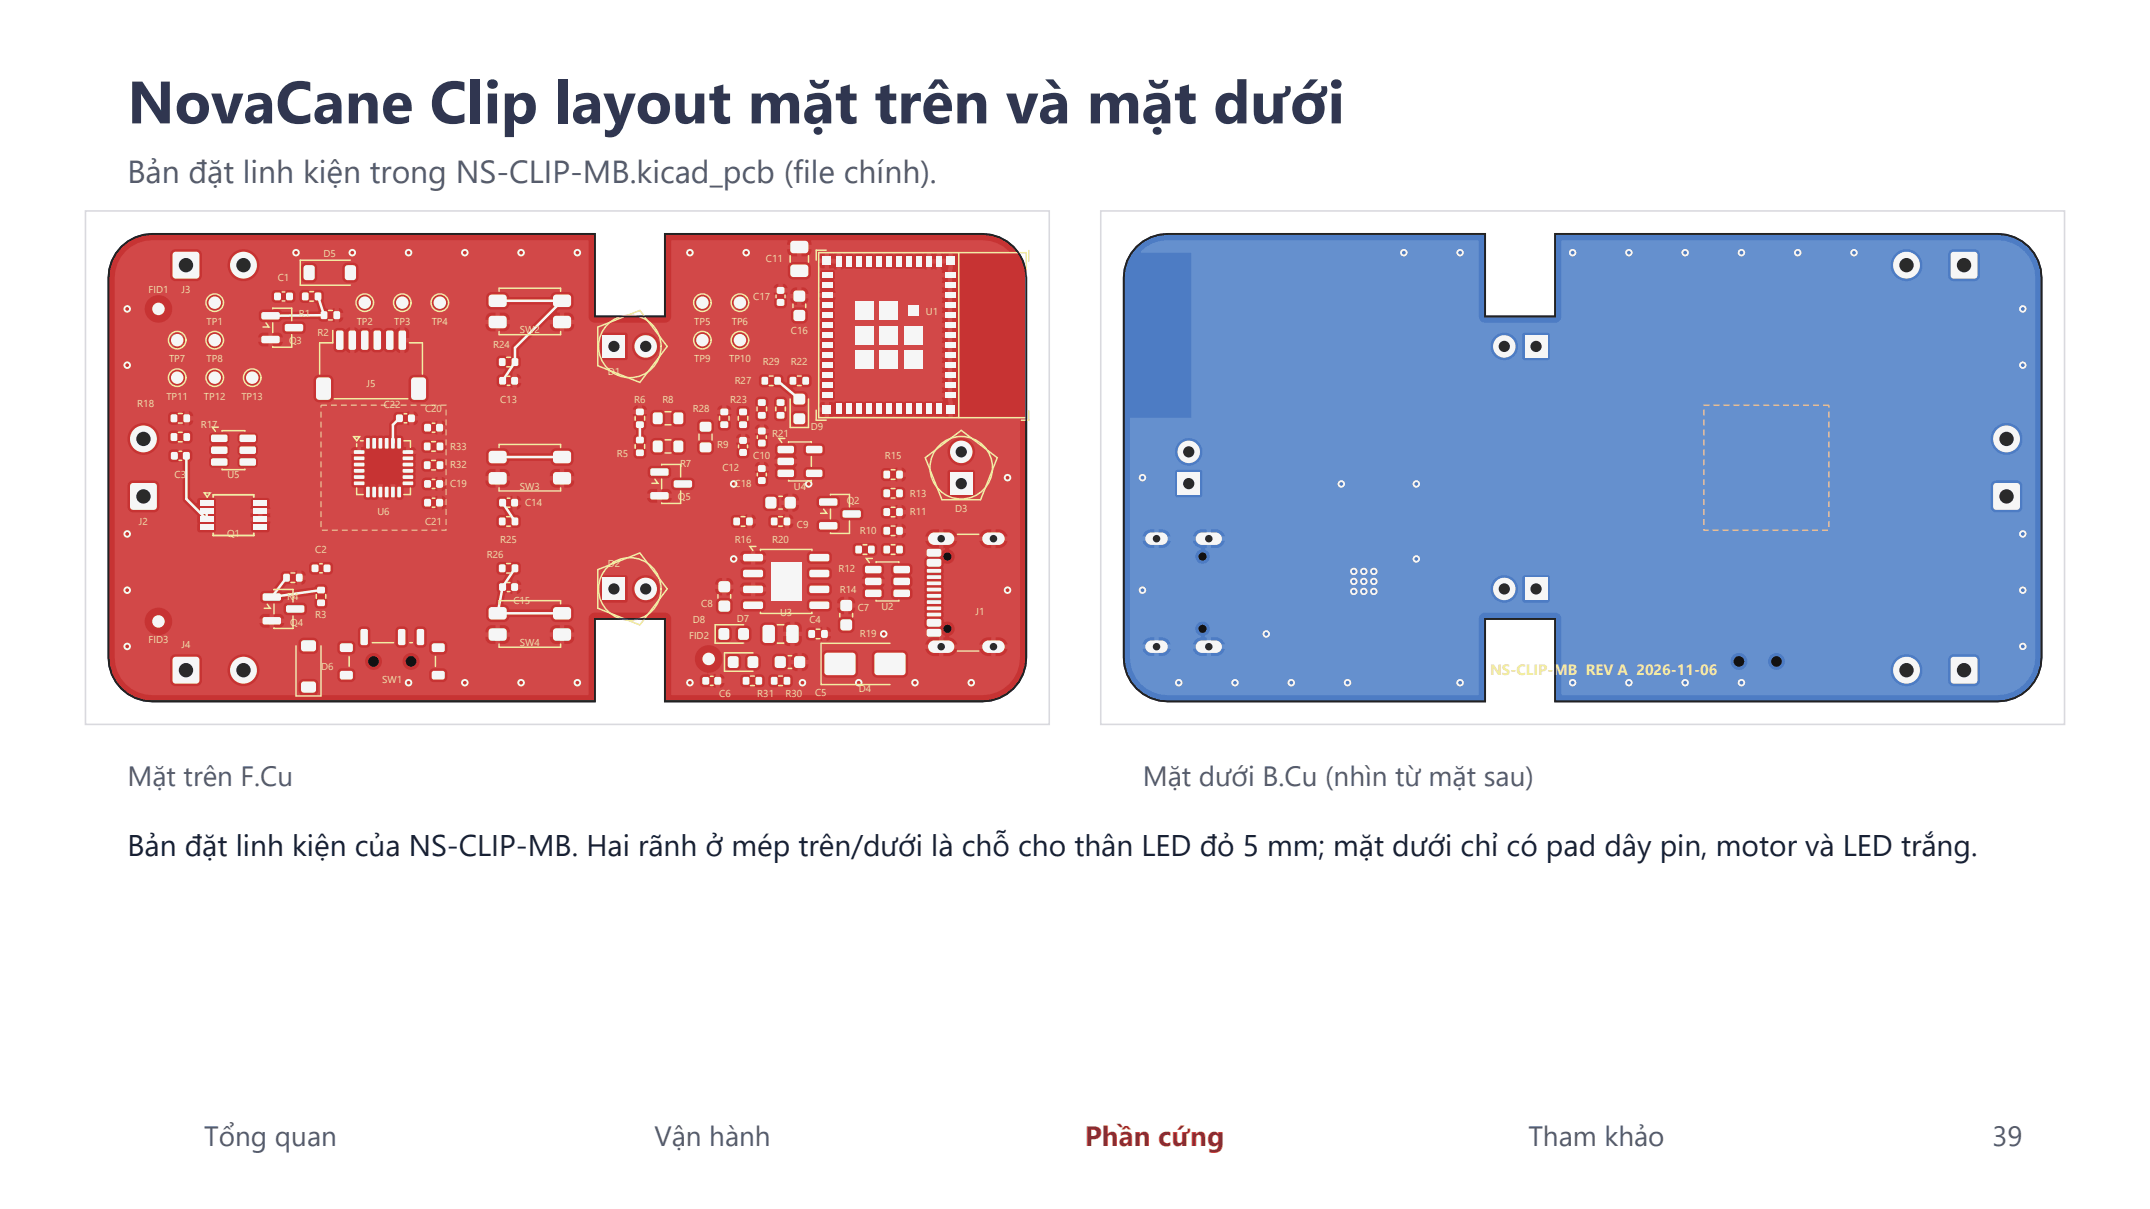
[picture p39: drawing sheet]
<svg xmlns="http://www.w3.org/2000/svg" width="381mm" height="214mm" viewBox="0 0 381 214" stroke-linecap="round" stroke-linejoin="round" font-family="sans-serif">
<defs><g id="words">
<text font-size="10.6" fill="#303650" x="22.6" y="21.9">NovaCane Clip layout mặt trên và mặt dưới</text>
<text font-size="5.6" fill="#555b6b" x="22.6" y="32.5">Bản đặt linh kiện trong NS-CLIP-MB.kicad_pcb (file chính).</text>
<text font-size="5.3" fill="#172033" x="22.6" y="151.7">Bản đặt linh kiện của NS-CLIP-MB. Hai rãnh ở mép trên/dưới là chỗ cho thân LED đỏ 5 mm; mặt dưới chỉ có pad dây pin, motor và LED trắng.</text>
<g font-size="4.9" fill="#555b6b">
<text x="22.6" y="139.3">Mặt trên F.Cu</text>
<text x="202.5" y="139.3">Mặt dưới B.Cu (nhìn từ mặt sau)</text>
<text x="36.2" y="203.2">Tổng quan</text>
<text x="116" y="203.2">Vận hành</text>
<text x="270.8" y="203.2">Tham khảo</text>
<text x="353.1" y="203.2">39</text>
</g>
<text font-size="4.9" fill="#a33340" x="192.2" y="203.2">Phần cứng</text>
<text font-size="2.7" fill="#f2eda1" x="264.1" y="119.7">NS-CLIP-MB REV A 2026-11-06</text>
<g font-size="1.8" fill="#f2eda1">
<text x="57.3" y="45.6">D5</text>
<text x="135.7" y="46.5">C11</text>
<text x="26.3" y="52">FID1</text>
<text x="32.2" y="52">J3</text>
<text x="49.2" y="49.8">C1</text>
<text x="133.5" y="53.1">C17</text>
<text x="36.6" y="57.6">TP1</text>
<text x="52.9" y="56.2">R1</text>
<text x="56.3" y="59.5">R2</text>
<text x="63.2" y="57.6">TP2</text>
<text x="69.9" y="57.6">TP3</text>
<text x="76.5" y="57.6">TP4</text>
<text x="92.1" y="59.1">SW2</text>
<text x="123" y="57.6">TP5</text>
<text x="129.7" y="57.6">TP6</text>
<text x="140.1" y="59.2">C16</text>
<text x="164.1" y="55.9">U1</text>
<text x="30" y="64.2">TP7</text>
<text x="36.6" y="64.2">TP8</text>
<text x="51.2" y="61">Q3</text>
<text x="87.4" y="61.7">R24</text>
<text x="123" y="64.2">TP9</text>
<text x="129.2" y="64.2">TP10</text>
<text x="135.2" y="64.8">R29</text>
<text x="140.2" y="64.8">R22</text>
<text x="29.5" y="70.9">TP11</text>
<text x="36.1" y="70.9">TP12</text>
<text x="42.8" y="70.9">TP13</text>
<text x="65" y="68.6">J5</text>
<text x="88.6" y="71.4">C13</text>
<text x="107.7" y="66.4">D1</text>
<text x="112.4" y="71.4">R6</text>
<text x="117.4" y="71.4">R8</text>
<text x="129.4" y="71.4">R23</text>
<text x="130.2" y="68.1">R27</text>
<text x="24.3" y="72.2">R18</text>
<text x="35.6" y="75.9">R17</text>
<text x="68" y="72.4">C22</text>
<text x="75.3" y="73.1">C20</text>
<text x="122.8" y="73">R28</text>
<text x="136.8" y="77.5">R21</text>
<text x="143.7" y="76.2">D9</text>
<text x="79.8" y="79.7">R33</text>
<text x="79.8" y="83">R32</text>
<text x="109.3" y="81">R5</text>
<text x="120.5" y="82.9">R7</text>
<text x="127.1" y="79.3">R9</text>
<text x="128" y="83.5">C12</text>
<text x="133.5" y="81.4">C10</text>
<text x="156.8" y="81.4">R15</text>
<text x="30.9" y="84.7">C3</text>
<text x="40.3" y="84.8">U5</text>
<text x="79.8" y="86.4">C19</text>
<text x="92.1" y="86.8">SW3</text>
<text x="93.1" y="89.7">C14</text>
<text x="120.1" y="88.7">Q5</text>
<text x="130.2" y="86.4">C18</text>
<text x="140.7" y="86.8">U4</text>
<text x="150.1" y="89.3">Q2</text>
<text x="161.2" y="88">R13</text>
<text x="24.6" y="93">J2</text>
<text x="40.2" y="95.2">Q1</text>
<text x="66.9" y="91.2">U6</text>
<text x="75.3" y="93">C21</text>
<text x="141.2" y="93.6">C9</text>
<text x="152.3" y="94.7">R10</text>
<text x="161.2" y="91.4">R11</text>
<text x="169.2" y="90.7">D3</text>
<text x="55.9" y="98">C2</text>
<text x="86.3" y="99">R26</text>
<text x="88.6" y="96.3">R25</text>
<text x="107.7" y="100.6">D2</text>
<text x="130.2" y="96.3">R16</text>
<text x="136.8" y="96.3">R20</text>
<text x="148.6" y="101.4">R12</text>
<text x="50.9" y="106.3">R4</text>
<text x="91" y="107">C15</text>
<text x="124.3" y="107.6">C8</text>
<text x="148.8" y="105.2">R14</text>
<text x="51.4" y="110.9">Q4</text>
<text x="55.9" y="109.6">R3</text>
<text x="122.1" y="113.3">FID2</text>
<text x="122.8" y="110.4">D8</text>
<text x="130.6" y="110.2">D7</text>
<text x="138.2" y="109.2">U3</text>
<text x="143.4" y="110.4">C4</text>
<text x="152" y="108.4">C7</text>
<text x="152.3" y="113">R19</text>
<text x="156.2" y="108.1">U2</text>
<text x="172.9" y="109">J1</text>
<text x="26.3" y="114.1">FID3</text>
<text x="32.2" y="115">J4</text>
<text x="56.9" y="118.7">D6</text>
<text x="92.1" y="114.5">SW4</text>
<text x="67.7" y="121.2">SW1</text>
<text x="127.5" y="123.6">C6</text>
<text x="134.2" y="123.6">R31</text>
<text x="139.2" y="123.6">R30</text>
<text x="144.4" y="123.4">C5</text>
<text x="152.2" y="122.7">D4</text>
</g>
</g></defs>
<path d="M15.1 37.4h170.8v91h-170.8z" fill-rule="evenodd" fill="#fff" stroke="#d9d9de" stroke-width=".28"/>
<path d="M21.5 43.7a7.8 7.8 0 0 1 5.5-2.2h78.4v14.6h12.4v-14.6h56.3a7.8 7.8 0 0 1 7.8 7.7v67.4a7.8 7.8 0 0 1-7.8 7.7h-56.3v-14.6h-12.4v14.6h-78.4a7.8 7.8 0 0 1-7.8-7.7v-67.4a7.8 7.8 0 0 1 2.3-5.5z" fill-rule="evenodd" fill="#c73333" stroke="#222" stroke-width=".33"/>
<path d="M22.3 44.5a6.7 6.7 0 0 1 4.7-1.9h77.1l.2 .1v13.5l.2 .6 .8 .4 13-.1a1.12 1.12 0 0 0 .6-.9v-.8h21.3v1.3l.3 .5 .5 .2 1.5-.1a.93 .93 0 0 0 .6-.8v-1.4a.93 .93 0 0 0-.8-.6h-1.5a.93 .93 0 0 0-.6 .9h-21.3v-1.9h4v.3a1.55 1.55 0 0 0 2.2 1.3h5.2l.7 .2 1-.2-.9-.9-.8 .9h-5.2a1.54 1.54 0 0 0 .9-1.6h3.5l.2 1 .9-.8h1.1l.8 .8 .3-.7-.3-1-.8 .9h-1.1l-.9-.9-.2 .7h-3.5a1.55 1.55 0 0 0-.9-1.3h5.2l.8 .9 .9-.9-.7-.2-1 .2h-5.4a1.56 1.56 0 0 0-2 1.3h-4v-1.6h18.2l.4 .7-.3 .5v.9a.74 .74 0 0 0 .7 .7h1a.74 .74 0 0 0 .6-.7l-.1-.9h.6l.2 .4 .4 .4 1.4 .1a1.06 1.06 0 0 0 1.3-1.1h-1.3v1.1h-.7v-1.1h-1.3v.2h-.6l-.1-.3h5.9l.2 .5-.1 1.3 .2 .4-.2 .4v1l.2 .4-.2 .4v.9l.2 .4-.2 .4v1l.2 .4-.2 .4v1.1a.42 .42 0 0 1 0 .7v.9l.2 .4-.2 .4v1.1a.42 .42 0 0 1 0 .7v1l.2 .4-.2 .4v1l.2 .4-.2 .4v.9l.1 .3 .3 .1h1.9l.2-.1 .2-.3v-.9l-.2-.4 .2-.4h18.9l.2 .4-.2 .5h1.1v-1h-1.1v.1h-18.9v-1a.53 .53 0 0 1 0-.8h18.9l.2 .4-.2 .5h1.1v-1h-1.1v.1h-18.9v-1l-.2-.4 .2-.4h18.9l.2 .5-.2 .4h1.1v-1h-1.1v.1h-18.9v-1a.53 .53 0 0 1 0-.7h18.9l.2 .4-.2 .4h1.1v-1h-1.1v.2h-18.9v-1l-.2-.4 .2-.4h18.9l.2 .4-.2 .5h1.1v-1h-1.1v.1h-18.9v-1a.53 .53 0 0 1 0-.8h18.9l.2 .4-.2 .5h1.1v-1h-1.1v.1h-18.9v-1l-.2-.4 .2-.4h18.9l.2 .5-.2 .4h1.1v-1h-1.1v.1h-18.9l-.1-1.1a.4 .4 0 0 1 .1-.6h18.9l.2 .4-.2 .5h1.1v-1h-1.1v.1h-18.9v-1l-.2-.4 .2-.4h18.9l.2 .4-.2 .5h1.1v-1h-1.1v.1h-18.9l-.1-1.3 .2-.5h18.8l.2 .4-.2 .5h1.1v-1h-1.1v.1h-18.8v-.1l-8.8 .1-.1-.2 .4-.7h.4v.2h3.3l-.1-.3 4.9 .1-.2-.5 .1-.4h18.9l.2 .5-.2 .4h1.1v-1h-1.1v.1h-18.9v-.9a.53 .53 0 0 1 0-.8h18.9l.2 .4-.2 .5h1.1v-1h-1.1v.1h-18.9l-.1-1.5h1.2l.5-.2 1.3 .1a.54 .54 0 0 1 .8 0h1l.4-.2 .4 .2h.9l.4-.2 .4 .2h1l.4-.2 .4 .2h1l.4-.2 .4 .2h1l.4-.2 .3 .2h1l.4-.2 .4 .2 1.3-.1 .5 .2h1l.4-.2 .5 .2v-1.1h.7v1.1l.3 .1-.1 .5h1.1l.1-1.8-3.1 .1v1.1h-.8v-1.8l3.9-.2v-.9l-.9 .1-.5-.1v1.1h-.7v-1.1l-.6 .1-.4-.1v1.1h-.8v-1.1l-.6 .2-1.3-.1a.42 .42 0 0 1-.7 0h-1.1l-.3 .2-.4-.2h-1l-.4 .2-.4-.2h-1l-.4 .2-.4-.2h-1l-.4 .2-.4-.2h-.9l-.4 .2-.4-.2h-1l-.4 .2-.4-.2-1.3 .1-.6-.2v2.9h-.8v-1.1l-1.3-.1v1l.7-.1 .2 .4h-2.2l-.3 .4v1.1a.42 .42 0 0 1 0 .7l.1 1.3-.2 .4h-2a1.07 1.07 0 0 0-1.2-.9v1.2h-.7v-1.2l-.4 .1-.6 .2-.3 .7h-21.1v-.8h20.7l-.1-.2a.85 .85 0 0 0-.8-.6v.8h-.8v-.8a.84 .84 0 0 0-.8 .8h-18.2v-3.8h20.7v1.4l.1 .3 .4 .4 .4 .2 2.4-.1a1 1 0 0 0 .8-.8l-.1-1.6h1.6a.53 .53 0 0 0 .5 .5h.4v-1h-.9v.5h-1.6l-.2-.4-.6-.3-2.4 .1-.5 .2-.3 .6h-20.7v-2.8h20.6v.1a1.34 1.34 0 0 0 1.8 .9l3.9-.1v.4h2.7l.3 .2v-1.1l-.5 .1-.8-.1v.9h-.8v-.9h-.4a.53 .53 0 0 0-.5 .5h-2.2l.7-.5 .1-.7h-1.8v1.3h-.7v-1.3h-1.8v.3h-20.6v-1.8l.2-.1h20.3l.2 .1-.1 .7h4.3l-.1-.7 .2-.1h30.2a6.4 6.4 0 0 1 4.7 2l-.1 .2h-8.8l-.2 .3-.2-.2h-.7v2.7l-.1 .2v23.2l.1 .2v2.7l1-.2 .1 .3h10.7l.2 .2v42.3a6.7 6.7 0 0 1-6.8 6.7h-55l-.1-6.6h4.2v.4a2.54 2.54 0 0 0 2.3 2.3l-.1 .2-.6 .1a.74 .74 0 0 0-.7 .6v1.1a.74 .74 0 0 0 .7 .5h.9l.5-.3 .5 .4h1a.84 .84 0 0 0 .8-.8h-.8v.8h-.8v-1.6l4.4-.1v1.1a.73 .73 0 0 0 .6 .5h.9l.6-.5 .7 .5h1a.73 .73 0 0 0 .5-.6v-1h.7v1.1a.73 .73 0 0 0 .6 .5h.9l.6-.5 .7 .5h.9a.73 .73 0 0 0 .6-.6v-1.1l-.1-.3-.5-.3h-.9l-.6 .6-.7-.6h-1a.73 .73 0 0 0-.5 .7h-.7l-.1-.4-.4-.3h-1l-.6 .6-.7-.6h-1a.73 .73 0 0 0-.5 .7h-2.8l-.1-.2a.85 .85 0 0 0-.7-.6v.9h-.8v-.9l-.7 .4-.6-.3v-.2a2.47 2.47 0 0 0 2.5-2.6h.5l.1 1.5 .3 .5 .5 .2 1.3-.1a.91 .91 0 0 0 .6-.8v-1.3h.7v1.5l.4 .5 .2 .1a2.56 2.56 0 0 0 1.9-.1l.3-.5v-1.5h2l.1 1.5 .3 .5 .5 .2 1.3-.1a.9 .9 0 0 0 .7-.8h.5v.1a1.05 1.05 0 0 0 1.1 .9l1.4-.2 .4-.4 .2-.7h-1.2v1.3h-.8v-1.3h-1.1v.3h-.5v-1.3h.5v.3h3.1l-.1-.4-.2-.5h2.6v3.2a1 1 0 0 0 .9 .8h4.8a1 1 0 0 0 .8-.8v-3.2h2.4v3.2a1 1 0 0 0 .9 .8h4.7a1 1 0 0 0 .8-.8v-3.2l-.3-.6-.2-.1-.4-.1h-4.7a1 1 0 0 0-.8 .8h-2.4l-.3-.6-.5-.2h-4.9a1 1 0 0 0-.8 .8h-2.6l-.3-.2-.6-.1v1.2h-.8v-1.2h-.2l-.6 .3-.3 .6h-.5v-.2a.93 .93 0 0 0-.9-.6h-1.3a.93 .93 0 0 0-.7 .8h-2l-.3-.7a2.56 2.56 0 0 0-1.9-.1 .91 .91 0 0 0-.6 .8h-.7l-.1-.5-.5-.3a2.56 2.56 0 0 0-1.8 .1l-.4 .7h-.5a2.44 2.44 0 0 0-2.4-2.3 2.44 2.44 0 0 0-2.5 2.2h-4.2v-4.9h8v1.5l.3 .5 .5 .2 1.3-.1a.91 .91 0 0 0 .7-.8v-1.3h.6l.1 1.5 .1 .3 .5 .3a2.56 2.56 0 0 0 1.8-.1l.4-.7v-1.3l-.2-.5h1.7v2.4a1 1 0 0 0 .8 .8h1.5a.99 .99 0 0 0 .8-.9h1v.2a1.12 1.12 0 0 0 1.2 .8h1.2l.6-.3a1.59 1.59 0 0 0 .3-1.4h-1.3v1.7h-.8v-1.7h-1.2v.7h-1v-2.3h1v.8h3.3v-.1h.7v1a.72 .72 0 0 0 .7 .6h.8l.6-.4 .7 .5h1a.84 .84 0 0 0 .7-.8h-.8v.8h-.8v-1.6h1.6l-.1-.3a.84 .84 0 0 0-.7-.6v.9h-.8v-.9l-.4 .2-.3 .3-.7-.4h-1a.73 .73 0 0 0-.5 .7h-.7v-.7a1.11 1.11 0 0 0-1.3-1v1.8h-.8v-1.8h-.2a1.09 1.09 0 0 0-1 1h-1l-.3-.6-.5-.3h-1.5a1 1 0 0 0-.8 .9h-1.7l-.2-.2a2.56 2.56 0 0 0-1.8-.1 .91 .91 0 0 0-.7 .8h-.6l-.2-.4-.5-.4a2.56 2.56 0 0 0-1.8 .1l-.3 .7h-8v-1.5h29.6v1.4l.3 .4 .5 .2h1.5a.93 .93 0 0 0 .7-.9l-.1-1.3a.93 .93 0 0 0-.8-.7l-1.5 .1a.93 .93 0 0 0-.6 .8h-29.6v-.6l-.2-.6-.7-.4h-12.4a1.12 1.12 0 0 0-1.3 1v13.5l-.2 .1h-47.8l-.2-.1 .3-.5v-1.4l-.1-.5-.7-.3h-1.8a.92 .92 0 0 0-.9 .8v1.4l.3 .5-.1 .1h-26.1a6.6 6.6 0 0 1-6.6-6.3h9.7v3.8l.3 .6 .6 .3h4a1 1 0 0 0 .8-.9v-2.1h4.5a2.83 2.83 0 0 0 2.5 3 2.83 2.83 0 0 0 3.1-2.4h13.9v1a.81 .81 0 0 0 .7 .7h1.9a.82 .82 0 0 0 .6-.7v-1h13.1v1.1a.82 .82 0 0 0 .7 .6h1.9a.82 .82 0 0 0 .6-.7l-.1-1.1a.82 .82 0 0 0-.7-.6h-1.9a.82 .82 0 0 0-.5 .7h-13.1v-.1a.82 .82 0 0 0-.8-.6h-1.8a.82 .82 0 0 0-.6 .7h-13.9v-1.1l-.5-1h19.3a1.5 1.5 0 0 0 1.5 1.7 1.5 1.5 0 0 0 1.5-1.7h3.6v.3a1.5 1.5 0 0 0 2.3 1.1 1.5 1.5 0 0 0 0-2.5 1.5 1.5 0 0 0-2.3 1.1h-3.6v-.1a1.5 1.5 0 0 0-1.6-1.3 1.5 1.5 0 0 0-1.4 1.4h-19.3l-.1-.1a2.84 2.84 0 0 0-3-.9 2.84 2.84 0 0 0-2 2.5h-4.5l-.1-1.9a.97 .97 0 0 0-.8-.7h-4a1 1 0 0 0-.8 .9h-9.7l-.1-3h32.6v1.4l.4 .5 .5 .1h1.9a.9 .9 0 0 0 .7-.8v-.8h3.4v1.1a.82 .82 0 0 0 .7 .6h1.9a.82 .82 0 0 0 .6-.7v-1.1a.82 .82 0 0 0-.8-.6h-1.8a.82 .82 0 0 0-.6 .7h-3.4v-.4a.92 .92 0 0 0-.8-.9l-2.1 .1a.93 .93 0 0 0-.6 .8h-32.6v-3.9h5.3v.4a2.45 2.45 0 0 0 1.7 2.1 2.45 2.45 0 0 0 2.6-.8h33.5v2.4a.76 .76 0 0 0 .7 .7h1a.76 .76 0 0 0 .5-.7v-2.4h4.5v2.6a.76 .76 0 0 0 .7 .5h.9a.76 .76 0 0 0 .6-.7v-2.4h1.1v2.6a.76 .76 0 0 0 .7 .5h1l.5-.5h.5v1.1a.82 .82 0 0 0 .7 .6h1.9a.82 .82 0 0 0 .6-.7l-.1-1.1a.82 .82 0 0 0-.7-.6h-1.9a.82 .82 0 0 0-.5 .7h-.5v-1.2h10.4a1.09 1.09 0 0 0 1 1h1.6a1.34 1.34 0 0 0 1.7-.8v-.2h7.1a1.09 1.09 0 0 0 1 1h1.6a1.34 1.34 0 0 0 1.7-.8l.1-.4h-1.8v1.2h-.8v-1.2h-1.8v.2h-7.1v-.2h-1.7v1.2h-.8v-1.2h-1.8v.2h-10.4v-1.3h10.4v.3h4.3v-.3h7.1v.3h4.4v-.3a1.09 1.09 0 0 0-1-1h-.8v1.3h-.8v-1.3a1.34 1.34 0 0 0-1.7 .9l-.1 .1h-7.1a1.09 1.09 0 0 0-1-1h-.7v1.3h-.8v-1.3a1.34 1.34 0 0 0-1.8 .9v.1h-10.4v-.2a.76 .76 0 0 0-.7-.6l-1 .1a.76 .76 0 0 0-.5 .6h-1.1v-.1a.76 .76 0 0 0-.7-.6l-1 .1a.76 .76 0 0 0-.5 .6h-4.5v-.1a.76 .76 0 0 0-.7-.6l-.9 .1a.76 .76 0 0 0-.6 .6h-33.5l.4-.6 .2-.6h15.5v.2a.87 .87 0 0 0 .8 .6l2.9-.1a.87 .87 0 0 0 .7-.8h-1.8v.9h-.8v-.9l-17.3 .1v-.9h19.9a.86 .86 0 0 0-.9-.8h-.9v.9h-.8v-.9l-1.2 .1a.87 .87 0 0 0-.6 .7h-15.5a2.45 2.45 0 0 0-2.6-1.9 2.45 2.45 0 0 0-2.3 2.3h-5.3v-2.5h29.9v.8a.76 .76 0 0 0 .7 .8l2.9-.1a.82 .82 0 0 0 .6-1h31.7v1.5l.3 .5 .3 .2 .3 .1h2.4a1.35 1.35 0 0 0 .9-.9h7.1l.2 .1a.99 .99 0 0 0 .8 .8h2.4a1 1 0 0 0 .9-.9l-.1-1.4-.1-.3-.4-.4-.3-.1h-2.4a1.18 1.18 0 0 0-.9 .8l-7.1 .1-.2-.2a1.12 1.12 0 0 0-1-.8v-.2h37.7v1.3l.3 .5 .5 .2h1.5a.93 .93 0 0 0 .6-.9v-1.1h1.4l.1 .9a.76 .76 0 0 0 .6 .6h3.2a.76 .76 0 0 0 .6-.7v-.8h7.3v.9a.76 .76 0 0 0 .7 .6h3l.4-.1 .2-.4h1.1l.1 .4 .4 .5 1.4 .1a1.06 1.06 0 0 0 1.3-1.2h-1.3v1.2h-.7v-1.2h-1.2v.2h-1.1l.1-1.2h1v.2h3.2a1.06 1.06 0 0 0-1.3-1.1v1.1h-.7v-1.1h-.4l-.5 .3-.3 .6h-1a.76 .76 0 0 0-.7-.5h-3.2a.76 .76 0 0 0-.5 .7h-7.3l-.1-.2a.76 .76 0 0 0-.6-.5h-3.2a.76 .76 0 0 0-.6 .7h-1.4l-.1-.5-.5-.4h-1.5a.92 .92 0 0 0-.8 .9h-37.7l.3-1.6 .4-.4h.3l.4 .4h1.2a.85 .85 0 0 0 .6-.8h-.8v.8h-.8v-1.6h1.6l-.1-.3a.85 .85 0 0 0-.7-.6v.9h-.8v-1l.2-.3h15.4v4l.1 .3 .3 .1h4.2l.2-.4v-2.2h.8a2.45 2.45 0 0 0 2.2 2.6 2.45 2.45 0 0 0 2.7-2.2h9.8l.1 .1a1.07 1.07 0 0 0 1.2 .9l1.1-.1 .6-.2 .2-.4h1.2a.86 .86 0 0 0 .8 .8h3.3a.87 .87 0 0 0 .6-.8h-2v.8h-.7v-.8h-3.2l.1-.5h-1.3v1.2h-.7v-1.2h-1.3v.2h-9.8l-.1-.5h26.2v.8a.76 .76 0 0 0 .7 .7h3.2a.76 .76 0 0 0 .5-.7v-1l-.4-.4h5.7l.4 .7-.2 .4v1.1a.76 .76 0 0 0 .6 .6h2.6a.76 .76 0 0 0 .6-.7l-.1-1-.2-.4 .4-.7-13.1-.1a.76 .76 0 0 0-.7 .7h-7.2l-.1-.2a.87 .87 0 0 0-.7-.6h-1.2v.8h-.7v-.8h-1.4a.87 .87 0 0 0-.6 .8h-14.3l-.1-.7h10v.2h3.3a1.06 1.06 0 0 0-1.3-1.1v1.1h-.7v-1.1h-.4l-.6 .3-.3 .6h-10l-.2-.3a2.45 2.45 0 0 0-2.6-1.1 2.45 2.45 0 0 0-1.9 2.2h-.8v-1.8l-.1-.3-.3-.1h-4l-.3 .1-.1 .3h-15.4l.2-.4a1.01 1.01 0 0 0 1.1-.7h38.9v.8a.76 .76 0 0 0 .7 .7l3.2-.1a.76 .76 0 0 0 .6-.6v-.8h7.3v.9a.76 .76 0 0 0 .7 .6l13.1-.1-.4-.8 .2-.4 .1-.9h1.2v.9l.3 .5-.3 .7v.9l.3 .5-.3 .5v1a.76 .76 0 0 0 .7 .7h2.6a.76 .76 0 0 0 .5-.7v-1l-.3-.5 .3-.6v-1l-.3-.5 .3-.5v-1.1a.76 .76 0 0 0-.7-.5h-2.6a.76 .76 0 0 0-.5 .7h-1.2l-.1-.2a.76 .76 0 0 0-.6-.5h-2.6a.76 .76 0 0 0-.6 .7l.1 .9 .2 .4-.4 .8h-5.7l.4-.5v-1.1a.76 .76 0 0 0-.7-.5h-3.2a.76 .76 0 0 0-.5 .7h-7.3l-.1-.2a.76 .76 0 0 0-.6-.5h-3.2a.76 .76 0 0 0-.6 .7h-38.9v-1.2l-.3-.4-.2-.1h-1l-.6 .5-.7-.5h-1l-.4 .3-.1 .2v1.2l.1 .3 .4 .3h1v.2l-.4 .8a1.01 1.01 0 0 0-1.1 .7v1l.2 .4-.4 2-.1 .2-1 .1-.5 .4-.1 .3h-31.7v-.5a.76 .76 0 0 0-.7-.7l-2.9 .1a.76 .76 0 0 0-.6 .6h-29.9v-2.1h25.8v.8a.76 .76 0 0 0 .7 .7h2.9l.4-.3 .3-.4 5.5-.8 .4 .3-.6 .7v.8l.2 .4 .4 .3h1.2a.73 .73 0 0 0 .5-.7v-.8l-.5-.6 .5-.7v-.9a.72 .72 0 0 0-.6-.6h-1.1l-.6 .5-5.8 .8v-.3l.8-1a1.68 1.68 0 0 0 1.2-.4l.6 .4 .9 .1a.83 .83 0 0 0 .8-.9h-.8v.9h-.8v-1.7h1.6v-.3a.84 .84 0 0 0-.8-.6v.9h-.8v-.9l-.4 .2-.3 .4-.6-.4h-1a.73 .73 0 0 0-.6 .6v.8l-1.5 2h-1.4a.76 .76 0 0 0-.7 .7h-25.8v-5.1h34.5v.9a.74 .74 0 0 0 .6 .7h.9l.6-.4 .5 .4h.9a.74 .74 0 0 0 .7-.7v-1l-.3-.5-.4-.1h-.9l-.5 .4-.6-.4h-1l-.4 .3-.1 .4h-34.5v-1.1h110.8l.1 .3a.87 .87 0 0 0 .7 .6l3.3-.1a.87 .87 0 0 0 .6-.8h-2v.9h-.7v-.9h-112.8v-.8h122.7v1a.76 .76 0 0 0 .7 .6l3.2-.1 .4-.3 .1-.3h16.4l.1 1.3-.1 .4 .1 .8-.1 .3 .1 .8-.1 .3 .1 .8-.1 .3 .1 .8-.1 .3 .1 .8-.1 .3 .1 .8-.1 1.9 .1 .4-.1 .4v.8a.76 .76 0 0 0 .7 .7h2l.1 .1a1.42 1.42 0 0 0 .9 1.1l-.1 .3h-.2v1h-.8v-1h-1.3l-.8 .6-.3 .6h1l-.1 .3 .1 .5h-1l.5 .9a2.25 2.25 0 0 0 1.9 .4v-1h.8v1h1l.9-.4 .5-.9h-1.1l.2-.3-.2-.5h6.1l-.1 .3 .1 .5h-1.1a1.75 1.75 0 0 0 2.2 1.3v-1h.7v1l1-.1 .6-.3 .6-.9h-1.1l.1-.3-.1-.5h1.1a1.75 1.75 0 0 0-2.2-1.2v1h-.7v-1h-.7l-.9 .3-.6 .9h-3.9a1.79 1.79 0 0 0-1.4-1.3v-.2a1.31 1.31 0 0 0 .9-1.7 1.31 1.31 0 0 0-1.8-.7l-.2-.8 .1-.3-.1-.8 .1-.3-.1-.9 .1-.2-.1-.9 .1-.3-.1-.8 .1-.3-.1-.8 .1-.3-.1-.8 .1-1.8a.9 .9 0 0 1 .2-1.1 1.31 1.31 0 0 0 1.7-.9 1.31 1.31 0 0 0-.9-1.6l.1-.3a1.66 1.66 0 0 0 1.3-1.2h-1.1l.2-.3-.2-.5h6.1l-.1 .3 .1 .5h-1.1l.4 .6 .8 .6 1 .1v-1h.7v1a1.75 1.75 0 0 0 2.2-1.3h-1.1l.1-.3-.1-.5h1.1l-.6-.9-.6-.3-1-.1v1h-.7v-1a1.75 1.75 0 0 0-2.2 1.3h-3.9l-.5-.9-.9-.4h-1v1h-.8v-1a1.94 1.94 0 0 0-2.4 1.2v.1h1l-.1 .3 .1 .5h-1l.5 .9a2.25 2.25 0 0 0 1.9 .4v-1h.8v1l.3 .1a1.94 1.94 0 0 0-.9 1.3h-2.1a.76 .76 0 0 0-.7 .7h-16.4v-1a.76 .76 0 0 0-.7-.6l-3.2 .1a.76 .76 0 0 0-.5 .6h-7.2l-.1-.2a.87 .87 0 0 0-.7-.6h-1.2v.9h-.7v-.9l-1.4 .1a.87 .87 0 0 0-.6 .7h-110.8v-1.5h130.8v1a.72 .72 0 0 0 .7 .7h.8l.6-.6 .7 .6h1a.73 .73 0 0 0 .6-.7v-1h.6v1.1a.73 .73 0 0 0 .7 .6h.8l.6-.6 .7 .6h1a.73 .73 0 0 0 .5-.7v-1.1l-.3-.4-.2-.1h-1l-.6 .5-.7-.5h-1a.73 .73 0 0 0-.5 .6h-.6l-.2-.3-.4-.3h-1l-.6 .5-.7-.5h-.9a.73 .73 0 0 0-.6 .6h-130.8v-10.8h2.3v3.9l.1 .3 .4 .4 .4 .1h3.9a1 1 0 0 0 .8-.9v-3.8l-.2-.6-.6-.3h-4a1 1 0 0 0-.8 .9h-2.3v-8.5h2.3v.4a2.83 2.83 0 0 0 4.1 2.3h3.1v1a.74 .74 0 0 0 .7 .6h.9l.6-.3 .3 .3 .1 6.6 .1 .4 2.4 2.4v2.7l.2 .2 .2 .2 2.7-.1 .3-.3v-1.5h6.1l.1 .4v1.2l.2 .2 2.7 .1 .4-.3 .1-1.7-9.6 .1v-.6h49.7v1.1a.73 .73 0 0 0 .6 .6h.9l.6-.5 .7 .5h1a.73 .73 0 0 0 .5-.7v-1h37.2v1.1l.3 .5 .4 .1h.8l.7-.4 .6 .5h.9a.83 .83 0 0 0 .8-.9h-.8v.9h-.8v-1.7l3.8-.1v1.1a.73 .73 0 0 0 .6 .6h.9l.5-.4 .7 .5h1.1a.84 .84 0 0 0 .6-.9h-.8v.9h-.7v-.9h5.6v.8a.76 .76 0 0 0 .7 .7h2.9a.76 .76 0 0 0 .6-.7h7.2v1a.72 .72 0 0 0 .7 .6h.8l.6-.4 .7 .5h1l.5-.3 .1-.5h-.7v.9h-.8v-1.7h1.5v-.3a.84 .84 0 0 0-.7-.6v.9h-.8v-.9l-.4 .2-.3 .3-.7-.3h-1a.73 .73 0 0 0-.5 .6h-7.2v-.8a.76 .76 0 0 0-.8-.7h-2.9a.76 .76 0 0 0-.5 .7h-5.6v-.8h1.5v-.2a.84 .84 0 0 0-.8-.6v.8h-.7v-.8l-.4 .1-.4 .4-.6-.4h-.9l-.3 .1-.3 .5h-2.2a.83 .83 0 0 0-.8-.7v.8h-.8v-.8l-.4 .1-.3 .4-.7-.4h-.9l-.5 .3-.1 .3h-37.2a1 1 0 0 0-1.1-.7l-.4-.9h.8a.84 .84 0 0 0 .8-.8h-.8v.8h-.8v-1.6h1.6l-.2-.4h22.5a.86 .86 0 0 0 .8 .8h2.9l.5-.4 .1-.2h16.2v1.5l.3 .4 .5 .2h1.3a.9 .9 0 0 0 .7-.8h.5v.1a1.05 1.05 0 0 0 1.2 .8h9.1v.8a.76 .76 0 0 0 .8 .7h2.9a.76 .76 0 0 0 .5-.7v-.8l-.2-.4h3.3v1.1a.73 .73 0 0 0 .7 .5h.8l.6-.4 .7 .5h1a.84 .84 0 0 0 .6-.8h-.7v.8h-.8v-1.6h1.5v-.3a.84 .84 0 0 0-.7-.6v.9h-.8v-.9l-.4 .2-.3 .3-.7-.4h-1l-.4 .3-.1 .4h-3.3l-.5-.3h-2.7a.76 .76 0 0 0-.8 .7h-8l.7-.5 .1-.7h-1.2v1.2h-.7v-1.2h-1.2v.3h-.5v-1.3h.5v.2l6.2-.1v.8a.76 .76 0 0 0 .7 .7h2.9a.76 .76 0 0 0 .6-.7l-.1-1a.76 .76 0 0 0-.7-.5h-2.9a.76 .76 0 0 0-.5 .7h-3.1l-.3-.8-.5-.3h-.4v1.2h-.7v-1.2h-.4a1.05 1.05 0 0 0-.8 1h-.5v-.2a.93 .93 0 0 0-.8-.7h-1.4a.93 .93 0 0 0-.6 .9h-16.2v-.2h-1.8v.8h-.7v-.8h-24.3l-.2-.3-.4-.1v.8h-.8v-.8l-.8 .4-.4-.3h-.9a.74 .74 0 0 0-.7 .6v1.1a1.06 1.06 0 0 0 1.1 .6l.4 .7v.3h-1l-.4 .3-.1 .3h-49.7l-.1-.6 .1-.2h6.1v.6h3.5v-.7h-1.4v.7h-.7v-.7h-1.4v.1h-6.1v-1l9.6 .1-.1-1.6h26.9v1a.74 .74 0 0 0 .7 .6h.9l.5-.3 .5 .4h1a.84 .84 0 0 0 .8-.8h-.8v.8h-.8v-1.6h1.6l-.1-.2a.85 .85 0 0 0-.7-.6v.8h-.8v-.8l-.7 .4-.5-.3h-.9a.74 .74 0 0 0-.7 .6h-26.9l-.1-.2-.3-.1h-2.5l-.4 .2v1.2l-.1 .4h-6.1v-1.4l-.3-.4h-2.8l-.2 .2-.1 .5-.1 .2-1.1-1v-6.3l.4-.5v-1.1a.74 .74 0 0 0-.7-.6h-.9l-.5 .3-.6-.3h-.9a.74 .74 0 0 0-.7 .6h-3.1l.2-.1a2.84 2.84 0 0 0 1.2-3.2h1.7v1.1a.73 .73 0 0 0 .6 .5h.9l.6-.5 .7 .5h.9a.72 .72 0 0 0 .6-.6v-.7h3v.9l.3 .5-.3 .7v.9l.3 .5-.3 .6v.9l.2 .5 .3 .1h2.5l.4-.3 .2-1.2-.4-.6 .4-.5v-.9l-.4-.6 .4-.6v-.9h1.4v.9l.4 .5-.4 .7v.9l.4 .5-.4 .6v.9l.1 .3 .4 .3h2.5l.3-.1 .3-.4v-.9l-.4-.7 .3-.3h16.6l.2 1.3-.1 .3 .1 .8-.1 .3 .1 .8-.1 .3v1.8l.3 .3 1.8 .1 .1 1.8a1.43 1.43 0 0 0 1.3 .2l.9 .1 .3-.4 .1-1.8-.2-.4 .2-.2h.6l.2 .2-.2 .4v1.7a.81 .81 0 0 0 .8 .5 .81 .81 0 0 0 .8-.5v-1.7l-.1-.4 .1-.2h.6l.2 .2-.1 .4v1.8a.85 .85 0 0 0 .8 .4 .85 .85 0 0 0 .7-.5v-.6h47.5l-.2-.6h37.3v1a.72 .72 0 0 0 .7 .7h.8l.6-.5 .7 .5h1a.73 .73 0 0 0 .5-.7v-1.1l-.3-.4-.3-.1h-.9l-.6 .5-.7-.5h-1l-.4 .3-.1 .3h-37.3l-.4-.2h-1.2v.8h-.7v-.8h-1a.86 .86 0 0 0-.8 .8h-43.2l.1-1 1.7-.1 .3-.3v-.8h1.1v1.1a.74 .74 0 0 0 .7 .5h.9l.5-.3 .5 .4h1a.84 .84 0 0 0 .8-.8h-.8v.8h-.8v-1.6h8.5v.2a1.34 1.34 0 0 0 1.8 .8 3.5 3.5 0 0 0 2-.1 1.09 1.09 0 0 0 .5-.9h7.1l.1 .2a1.34 1.34 0 0 0 1.7 .8 3.5 3.5 0 0 0 2-.1 1.08 1.08 0 0 0 .6-.9h17.1v.8a.76 .76 0 0 0 .7 .7h2.9a.76 .76 0 0 0 .6-.7v-1a.76 .76 0 0 0-.7-.5h-2.9a.76 .76 0 0 0-.6 .7h-17.1v-.2h-1.8v1.2h-.8v-1.2h-1.8v.2h-7.1v-.2h-1.7v1.2h-.8v-1.2h-1.8v.2h-8.5h1.6l-.1-.3a.85 .85 0 0 0-.7-.6v.9h-.8v-.9l-.7 .4-.5-.2h-.9a.74 .74 0 0 0-.7 .6h-1.1v-1.2h12.4v.3h4.3v-.3h7.1v.3h4.4l-.2-.7-.4-.4h13.6v.9a.76 .76 0 0 0 .7 .6h2.9a.76 .76 0 0 0 .5-.7v-.7h14.9l.4 .8-.3 .5v1a.74 .74 0 0 0 .6 .5h1.1a.74 .74 0 0 0 .5-.6v-.9l-.3-.5 .4-.8h-17.3l-.1-.5-.3-.2h17.7l-.2-.5h1.2l.4 .7-.3 .4v1.2a.76 .76 0 0 0 .7 .5h2.6a.76 .76 0 0 0 .5-.7v-.8h1.3v1a.76 .76 0 0 0 .7 .5h2.5a.76 .76 0 0 0 .6-.7v-.7h9.9v1.1a.73 .73 0 0 0 .7 .6h.8l.6-.4 .7 .5h1a.84 .84 0 0 0 .6-.9h-.7v.9h-.8v-1.7h8.9v4.1l.1 .2 .3 .2h4.1l.4-.3v-4.2l-.3-.4h-4.2l-.3 .1-.1 .3h-7.4v-.2a.84 .84 0 0 0-.7-.6v.8h-.8v-.8l-.4 .1-.3 .4-.7-.4h-1a.73 .73 0 0 0-.5 .6h-9.9v-.1a.76 .76 0 0 0-.7-.7h-2.6a.76 .76 0 0 0-.5 .7h-1.3l-.2-.6 .4-.7h-5.3l-.6-.3v.8h-.8v-.8h-.2a.85 .85 0 0 0-.6 .8l-18.3-.1a.76 .76 0 0 0-.7 .7h-13.6l-.3-.2h-.9v1.3h-.8v-1.3a1.34 1.34 0 0 0-1.7 .9l-.1 .1h-7.1a1.09 1.09 0 0 0-1-1h-.7v1.3h-.8v-1.3a1.34 1.34 0 0 0-1.8 .9v.1h-12.4v-2.1h1.1v1.1l.1 .2 .4 .3h1l.6-.5 .7 .5h.8a.72 .72 0 0 0 .7-.6v-1.1l-.1-.3-.4-.3h-1l-.6 .5-.7-.5h-1l-.4 .3-.1 .4h-1.1v-1.2l.2-.3h-1.3l-.2-.2h13.8v1.5a1 1 0 0 0 .9 .8h2.4a1.35 1.35 0 0 0 .9-.9h7.1l.2 .1a.99 .99 0 0 0 .8 .8h2.4a1.02 1.02 0 0 0 .9-1.2h39.6l-.4-.7 .2-.5v-.9h1.3v.9a.76 .76 0 0 0 .7 .6h2.5a.78 .78 0 0 0 .6-.9h21.7v.4a2.44 2.44 0 0 0 3.7 1.9 2.44 2.44 0 0 0 0-4.2 2.44 2.44 0 0 0-3.7 1.9h-21.7v-.6a.76 .76 0 0 0-.7-.7h-2.6a.76 .76 0 0 0-.5 .7h-1.3v-.2a.76 .76 0 0 0-.7-.5h-2.5a.76 .76 0 0 0-.6 .7v.9l.3 .5-.4 .7h-35.5l-.1-1.1-.1-.3-.4-.4-.3-.1h-2.4a1.18 1.18 0 0 0-.9 .8l-7.1 .1-.2-.2a.99 .99 0 0 0-.8-.7h-2.5a1 1 0 0 0-.8 .8h-13.8v-.2h-.3v-.3h1.8l-.5-.5-.7-.1v.6h-.6v-.6h-.4l-.1-.6h3.2v1a.72 .72 0 0 0 .6 .7h.9l.6-.5 .7 .5h1a.73 .73 0 0 0 .5-.7v-1.1l-.3-.4-.2-.1h-1l-.6 .5-.7-.5h-.9l-.3 .1-.3 .5h-3.2v-.9l-.2-.3-1-.3v-1.5l.4-.3a1.18 1.18 0 0 0 1.1-.3l.7 .4 2.2-.1v1.1a.74 .74 0 0 0 .7 .5h.9l.5-.3 .5 .4 1 .1a.84 .84 0 0 0 .8-.9h-.8v.9h-.8v-1.7h1.6l-.1-.2a.85 .85 0 0 0-.7-.6v.8h-.8v-.8l-.7 .4-.5-.3h-.9a.74 .74 0 0 0-.7 .6h-1.2l.4-.3 .2-.5h-.8v.9h-.8v-1.6h1.6l-.1-.4h38.1l.2 .4 .3 .4-.3 .6-.1 .9 .2 .3 .3 .4v.5l-.3 .4-.2 .3 .1 .9 .5 .6-.5 .7v1l.3 .4 .2 .1h1.1a.72 .72 0 0 0 .6-.6v-.9l-.5-.6 .5-.7h.7l.1 1.5 .3 .5 .4 .1h1.3a.87 .87 0 0 0 .6-.8v-1.3h1v1.3l.1 .5 .5 .3h1.4a.87 .87 0 0 0 .6-.8v-1h2l.1 1.2 .3 .5 .4 .1h1.6a.87 .87 0 0 0 .6-.8l-.1-1.3h4l.4 .7-.2 .5v1a.74 .74 0 0 0 .6 .6l1.1-.1a.74 .74 0 0 0 .5-.6v-.9l-.3-.5 .4-.7h-6.5l-.5-.5h-1.6l-.4 .1-.4 .7h-2l-.1-.8-.4-.3h11.9a.84 .84 0 0 0-.8-.8v.8h-.8l-.1-.8a.84 .84 0 0 0-.8 .8h-9.5a2.39 2.39 0 0 0-1.7 .1l-.3 .7h-1l-.2-.5-.4-.3a2.39 2.39 0 0 0-1.7 .1l-.4 .7h-.7v-1l-.4-.5v-.6l.3-.4 .1-.3v-.9l-.4-.7 .4-.3 .1-.3h.6l.1 1.5 .3 .5 .4 .1h1.3a.87 .87 0 0 0 .6-.8v-1.3h1v1.5l.3 .5 .5 .1h1l.5-.1 .3-.4h2l.1 1.3a.87 .87 0 0 0 .7 .6h1.4l.5-.2h7.6l.4 .8-.3 .4v1a.74 .74 0 0 0 .6 .6h1.1a.74 .74 0 0 0 .5-.7v-.9l-.3-.4 .4-.8h-10l.3-.6v-1.1l-.1-.4-.7-.4h-1.6a.87 .87 0 0 0-.6 .8h-2v-1.7h5.6l.1 .4 .4 .4-.4 .6v.9a.72 .72 0 0 0 .7 .6h1.1a.73 .73 0 0 0 .5-.6v-.9l-.4-.7 .4-.3 .1-.4h-8.1l-.3-.6a2.39 2.39 0 0 0-1.7-.1 .87 .87 0 0 0-.6 .8h-1l-.4-.7a2.39 2.39 0 0 0-1.7-.1 .87 .87 0 0 0-.6 .8l-41.2-.1-.3-.3-.4-.2v.9h-.8v-.9l-.7 .4-.5-.3h-.9a.74 .74 0 0 0-.7 .7v.6l-.6 .6-.1 .3-.1 2-1 .1-.3-.1-1.9 .1a.87 .87 0 0 0-1.3 .4v1.4l-.1 .1h-.3v.8l-.4 .1-.1 .4h-17.9l.1-.7h17.6v-.6a.92 .92 0 0 0-1.1 .6h-16.5v-.5l-.4-.5 .4-.6v-1l-.3-.4-.3-.1h-2.5l-.4 .3-.1 .3h-1.4l-.2-.3-.4-.3h-2.5l-.4 .3-.1 .3h-3l-.1-.7-.5-.3h-.9l-.6 .6-.8-.6h-.9l-.4 .3-.1 .4h-1.7l-.1-.3a2.84 2.84 0 0 0-3-1.7 2.84 2.84 0 0 0-2.4 2.6h-2.3v-3.9h9.5v.9a.72 .72 0 0 0 .6 .7h.9l.5-.4 .7 .5h1.1a.84 .84 0 0 0 .6-.9h-.7v.9h-.8v-1.6h1.5v-.3a.84 .84 0 0 0-.7-.6v.9h-.8v-.9l-.4 .1-.3 .4-.7-.4h-1a.73 .73 0 0 0-.5 .7h-9.5v-1.1h110.2v.9l.6 .6-.6 .7v1a.73 .73 0 0 0 .7 .5h1.1l.4-.3h3.5a.84 .84 0 0 0-.8-.8v.8h-.8v-.8a.84 .84 0 0 0-.8 .8h-1.1l.1-.3v-.9l-.5-.6 .5-.7v-.9a.72 .72 0 0 0-.6-.6h-1.1l-.5 .3-.1 .3h-110.2h109.3v-.1a.84 .84 0 0 0-.9-.6v.7h-.7v-.7h-.1a.83 .83 0 0 0-.8 .7h-12.4l-.1-.1a.84 .84 0 0 0-.8-.6v.7h-.8v-.7h-.1a.83 .83 0 0 0-.8 .7h-91.8v-5.8h9.6v.3a1.56 1.56 0 0 0 1.7 1.4 1.56 1.56 0 0 0 1.4-1.7h3.5v.3a1.56 1.56 0 0 0 1.7 1.4 1.56 1.56 0 0 0 1.4-1.7h3.5v.3a1.56 1.56 0 0 0 1.5 1.4 1.56 1.56 0 0 0 1.6-1.2h9.4v3.1l.1 .4 .1 .2 .6 .3h1.9a1 1 0 0 0 .8-.9v-3.1h13.3v3.2a1 1 0 0 0 .9 .8h1.8l.6-.3h58.1l.1 .9 .5 .5-.5 .7v1a.73 .73 0 0 0 .6 .6l1.1-.1a.73 .73 0 0 0 .6-.6l-.1-.9-.5-.6 .5-.6 .1-.9h1v.9l.5 .5-.5 .7v.9a.72 .72 0 0 0 .6 .7l1.1-.1a.8 .8 0 0 0 .6-.9h.7v1.3l.3 .5 .5 .1h1.5a.91 .91 0 0 0 .6-.8v-1.4h2.1a.53 .53 0 0 0 .5 .5h.4v-.9h-.9v.4h-2.1l-.6-.5h-1.7a.91 .91 0 0 0-.6 .8h-.7l-.1-.8-.5-.4 .6-.6v-.9l-.1-.4-.5-.3h-1.2a.73 .73 0 0 0-.5 .7h-1l-.2-.4-.4-.3h-1.2a.73 .73 0 0 0-.6 .7h-58.1l.2-.6v-3.1l-.1-.3-.1-.3-.6-.2h-1.9a1 1 0 0 0-.8 .8h-13.3l-.3-.6-.5-.2h-1.9a1 1 0 0 0-.8 .8h-9.4l.1-.2a1.56 1.56 0 0 0-1.4-1.7 1.56 1.56 0 0 0-1.8 1.4h-3.5l-.1-.3a1.56 1.56 0 0 0-1.6-1.1 1.56 1.56 0 0 0-1.4 1.4h-3.5l-.1-.3a1.56 1.56 0 0 0-1.6-1.1 1.56 1.56 0 0 0-1.4 1.4h-9.6v-5.1h10.2l.7 .3 1.1-.3-.9-.9-.9 .9h-10.2v-1.6h9.4l.3 1.1 .9-.9h1.1l.8 .9 .3-1.1h3.4v.4a1.56 1.56 0 0 0 1.5 1.4 1.56 1.56 0 0 0 1.6-1.3h6.2v.2a.87 .87 0 0 0 .8 .6h2.9a.87 .87 0 0 0 .6-.8h-1.8v.8h-.7v-.8h-8l-.1-.8h10.6a.86 .86 0 0 0-.8-.8h-1v.8h-.7v-.8h-1.2a.87 .87 0 0 0-.6 .8h-6.3l-.1-.2a1.56 1.56 0 0 0-1.7-.8 1.56 1.56 0 0 0-1.2 1.3h-3.4l-.3-.7-.8 .9h-1.1l-.9-.9-.3 .7h-9.4v-1.2h10.2l.9 .9 .9-.9-.7-.3-1.1 .3h-10.2v-1.2h29.7v.9a.76 .76 0 0 0 .7 .6h2.8l.6-.4h5v3.1a.76 .76 0 0 0 .7 .6l1-.1 .4-.2 .8 .4v-4.6h.8v4.6l.8-.4 .5 .2 .9 .1 .7-.4 .8 .4 .9-.1 .5-.3 .8 .4 .9-.1 .5-.2 .6 .3h1.2a.87 .87 0 0 0 .6-.7v-1.1h-.8v1.9h-.8v-2.7h1.6v-1.3a.87 .87 0 0 0-.8-.6v1.9h-.8v-1.9l-.8 .4-.5-.2-.9-.1-.7 .4-.7-.4-1 .1-.5 .3-.8-.4-.9 .1-.5 .2-.8-.4-1 .1-.5 .3-.5-.2-1-.1a.76 .76 0 0 0-.7 .7h-5l.1-1.1h31.8a1.09 1.09 0 0 0 1 1h1.6a1.34 1.34 0 0 0 1.7-.8v-.4h-1.7v1.2h-.8v-1.2h-1.8v.2h-31.8l-.2-.4-.4-.3h-3a.76 .76 0 0 0-.6 .7h-29.7v-3.1h5.3v.4a2.44 2.44 0 0 0 2.2 2.2 2.44 2.44 0 0 0 2.6-1.6h15.5v.8a.76 .76 0 0 0 .7 .7h2.7l.4-.1 .4-.4 6.2-.1 .6 .5h1l.5-.4 .7 .5h1.1a.83 .83 0 0 0 .6-.7h25.2v.3h4.3v-.3a1.09 1.09 0 0 0-1-1h-.7v1.3h-.8v-1.3a1.34 1.34 0 0 0-1.8 .9v.1h-25.2v-.1h-.7v.8h-.8v-1.6h1.5v-.1a.83 .83 0 0 0-.7-.8v.9h-.8v-.9l-.9 .5-.7-.4-.3-1.2h5.7a1.56 1.56 0 0 0 1.5 1.7 1.56 1.56 0 0 0 1.6-1.7h3.5v.3a1.56 1.56 0 0 0 1.7 1.4 1.56 1.56 0 0 0 1.4-1.7h3.6v.3a1.56 1.56 0 0 0 2.1 1.3 1.56 1.56 0 0 0 .6-2.5h7v1.5l.3 .5 .3 .2 .3 .1h2.4a1.35 1.35 0 0 0 .9-.9h7.1l.2 .2v.2l-6.9 6.9-.1 .3v1.4l-.3 .5-.2 .1-.6-.6h-1a.73 .73 0 0 0-.5 .7v1.1a.73 .73 0 0 0 .6 .5h.8l.2 .2-.5 .8a1.01 1.01 0 0 0-1.1 .7v1.1a.74 .74 0 0 0 .7 .5h.9l.4-.3 .6 .4h1a.84 .84 0 0 0 .8-.8h-.8v.8h-.8v-1.6h1.6v-.1h42.1v1.1a.73 .73 0 0 0 .6 .6l.9-.1 .6-.5 .7 .5 .9 .1 1.9 1.6 .1 1.2 .3 .5 .3 .1h1.7l.5-.3h2.2v.4h.9v-.9h.8v2.6h.6l.3-.2 1.3 .1 .4-.2 .4 .2h1l.4-.2 .4 .2h1l.4-.2 .4 .2h.9l.4-.2 .4 .2h1l.4-.2 .4 .2h1l.4-.2 .4 .2h1l.4-.2 .3 .2h1l.4-.2 .4 .2h1l.4-.2 .4 .2h1l.4-.2 .4 .2 1.3-.1 .3 .2h.6l-.1-3.5h-1.1l.2 .6-.1 .2h-1.2a.42 .42 0 0 1-.7 0h-1l-.4 .1-.4-.1h-1l-.4 .1-.4-.1h-1l-.3 .1-.4-.1h-1l-.4 .1-.4-.1h-1l-.4 .1-.4-.1h-1l-.4 .1-.4-.1h-.9l-.4 .1-.4-.1h-1l-.4 .1-.4-.1h-1l-.4 .1-.4-.1h-1l-.5 .2a2.11 2.11 0 0 0-1.5-.1h-.6l-.3 .5h-2.2a2.57 2.57 0 0 0 .1-1.8 .91 .91 0 0 0-.8-.7h-1.2l-.6-.5 .1-.1 .6-.2 .4-.4 .7 .5 .9 .1a.72 .72 0 0 0 .6-.7v-1.1l-.3-.4-.3-.2-.9 .1-.6 .5-.7-.5h-1l-.4 .3-.1 .2-.1 .9h-.2l-.3-.2a1.17 1.17 0 0 0-.6-1.2h-1l-.6 .5-.7-.5h-1a.73 .73 0 0 0-.5 .6h-42.1l-.1-.1a.85 .85 0 0 0-.7-.6v.8h-.8a1.59 1.59 0 0 1 .5-1.8h.3a.72 .72 0 0 0 .7-.6v-1.1l-.4-.6v-1l2.6-2.6h11.9v4l.1 .3 .3 .1h4.2l.2-.4v-2.2h.8v.4a2.45 2.45 0 0 0 3.2 2.1 2.45 2.45 0 0 0 1.3-3.6h6.4v.4a1.56 1.56 0 0 0 1.7 1.4 1.56 1.56 0 0 0 1.4-1.8h3.6v.4a1.56 1.56 0 0 0 2.3 1.1 1.56 1.56 0 0 0 0-2.6 1.56 1.56 0 0 0-2.3 1.1h-3.6v-.3a1.56 1.56 0 0 0-1.7-1.1 1.56 1.56 0 0 0-1.4 1.4h-6.4a2.45 2.45 0 0 0-2.6-1.1 2.45 2.45 0 0 0-1.9 2.2h-.8v-1.8l-.1-.3-.3-.1h-4l-.3 .1-.1 .3h-11.9l1.6-1.7h1.3l.1 .2a1.34 1.34 0 0 0 1.7 .8 3.5 3.5 0 0 0 2-.1 1.12 1.12 0 0 0 .6-1.1h-1.8v1.2h-.8v-1.2h-1.8v.2h-1.3l1.2-1.1 4.5 .1-.1-.4a1.34 1.34 0 0 0-1.7-.9v1.3h-.8v-1.3h-.5v-.3l.4-.2h1.7l.6-.3 .3-.6-.2-1.7-.1-.2-.6-.3h-2.4a1.18 1.18 0 0 0-.9 .8l-7.1 .1-.2-.2a.99 .99 0 0 0-.8-.7h-2.5a1 1 0 0 0-.8 .8h-7l-.2-.2a1.56 1.56 0 0 0-2.5 1.1h-3.6v-.3a1.56 1.56 0 0 0-1.7-1.1 1.56 1.56 0 0 0-1.4 1.4h-3.5l-.1-.3a1.56 1.56 0 0 0-1.6-1.1 1.56 1.56 0 0 0-1.4 1.4h-5.7v-1.5a.72 .72 0 0 0-.7-.6h-.8l-.6 .5-.7-.5h-1l-.4 .3-.1 .3v1.1l.3 .5 .3 .1h.9l.7-.5 .3 .4 .5 .2 .3 1.2-.1 .2-6.3 .1-.7-.4h-2.7a.76 .76 0 0 0-.7 .7h-15.5l.1-1-.3-1.1h6.3v.3a1.56 1.56 0 0 0 2.4 1.2 1.56 1.56 0 0 0 0-2.7 1.56 1.56 0 0 0-2.4 1.2h-6.3a2.45 2.45 0 0 0-2.7-1.1 2.45 2.45 0 0 0-1.9 2.2h-5.3v-2.5h27.8v.9a.74 .74 0 0 0 .7 .7h.9l.5-.4 .6 .4h.9a.74 .74 0 0 0 .7-.7v-1l-.3-.5-.4-.1h-.9l-.6 .4-.5-.4h-1l-.5 .3-.1 .4h-27.8v-3a6.2 6.2 0 0 1 1.5-4h8.3v3.9l.3 .5 .6 .3h4a1 1 0 0 0 .8-.8v-2.2h4.5a2.83 2.83 0 0 0 2.5 3 2.83 2.83 0 0 0 3.1-2.4h7.4v1.8l.2 .5 .5 .4h1.5a.9 .9 0 0 0 .7-.9v-1.8h4.5v1.8l.1 .5 .5 .4h1.6a.93 .93 0 0 0 .6-.9v-1.9a.9 .9 0 0 0-.8-.7h-1.4a.93 .93 0 0 0-.6 .8h-4.5v-.1a.9 .9 0 0 0-.8-.7h-1.4a.93 .93 0 0 0-.7 .8h-7.4a2.83 2.83 0 0 0-2.4-3.2 2.83 2.83 0 0 0-3.2 2.6h-4.5v-1.8l-.1-.3-.4-.4-.4-.1h-4a1 1 0 0 0-.8 .9h-8.3z" fill-rule="evenodd" fill="#d24848"/>
<path d="M56.9 71.8h22.1v22.2h-22.1z" fill="none" stroke="#ffd27a" stroke-width=".21" stroke-dasharray="1.1 .7" stroke-linecap="butt"/>
<path d="M56.4 52.5l1 3.4-9.5 .1M88.2 53.3h11.4l-8.3 8.4v2.5l-2.2 3.3M70.8 74.1l-1.2 1.2v3.3M113.4 75.3v2.7M137.8 67.5l3.8 3.2M33 80.8v7.7l3.6 3.5v-1.4M88.2 81h11.4M89.1 89.1l2.2 3.3M50.8 102.4l-2.6 3.4 8.7-1.2M91.3 100.7l-2.2 3.4-.9 4.6h11.4" fill="none" stroke="#f6f6f6" stroke-width=".44"/>
<circle cx="137.5" cy="101.3" r=".66" fill="#f6f6f6"/>
<circle cx="137.5" cy="101.3" r=".33" fill="#c73333"/>
<circle cx="139.3" cy="101.3" r=".66" fill="#f6f6f6"/>
<circle cx="139.3" cy="101.3" r=".33" fill="#c73333"/>
<circle cx="141.1" cy="101.3" r=".66" fill="#f6f6f6"/>
<circle cx="141.1" cy="101.3" r=".33" fill="#c73333"/>
<circle cx="137.5" cy="103.1" r=".66" fill="#f6f6f6"/>
<circle cx="137.5" cy="103.1" r=".33" fill="#c73333"/>
<circle cx="139.3" cy="103.1" r=".66" fill="#f6f6f6"/>
<circle cx="139.3" cy="103.1" r=".33" fill="#c73333"/>
<circle cx="141.1" cy="103.1" r=".66" fill="#f6f6f6"/>
<circle cx="141.1" cy="103.1" r=".33" fill="#c73333"/>
<circle cx="137.5" cy="104.8" r=".66" fill="#f6f6f6"/>
<circle cx="137.5" cy="104.8" r=".33" fill="#c73333"/>
<circle cx="139.3" cy="104.8" r=".66" fill="#f6f6f6"/>
<circle cx="139.3" cy="104.8" r=".33" fill="#c73333"/>
<circle cx="141.1" cy="104.8" r=".66" fill="#f6f6f6"/>
<circle cx="141.1" cy="104.8" r=".33" fill="#c73333"/>
<circle cx="52.5" cy="44.8" r=".66" fill="#f6f6f6"/>
<circle cx="52.5" cy="44.8" r=".33" fill="#c73333"/>
<circle cx="62.4" cy="44.8" r=".66" fill="#f6f6f6"/>
<circle cx="62.4" cy="44.8" r=".33" fill="#c73333"/>
<circle cx="72.4" cy="44.8" r=".66" fill="#f6f6f6"/>
<circle cx="72.4" cy="44.8" r=".33" fill="#c73333"/>
<circle cx="72.4" cy="121" r=".66" fill="#f6f6f6"/>
<circle cx="72.4" cy="121" r=".33" fill="#c73333"/>
<circle cx="82.4" cy="44.8" r=".66" fill="#f6f6f6"/>
<circle cx="82.4" cy="44.8" r=".33" fill="#c73333"/>
<circle cx="82.4" cy="121" r=".66" fill="#f6f6f6"/>
<circle cx="82.4" cy="121" r=".33" fill="#c73333"/>
<circle cx="92.3" cy="44.8" r=".66" fill="#f6f6f6"/>
<circle cx="92.3" cy="44.8" r=".33" fill="#c73333"/>
<circle cx="92.3" cy="121" r=".66" fill="#f6f6f6"/>
<circle cx="92.3" cy="121" r=".33" fill="#c73333"/>
<circle cx="102.3" cy="44.8" r=".66" fill="#f6f6f6"/>
<circle cx="102.3" cy="44.8" r=".33" fill="#c73333"/>
<circle cx="102.3" cy="121" r=".66" fill="#f6f6f6"/>
<circle cx="102.3" cy="121" r=".33" fill="#c73333"/>
<circle cx="122.3" cy="44.8" r=".66" fill="#f6f6f6"/>
<circle cx="122.3" cy="44.8" r=".33" fill="#c73333"/>
<circle cx="122.3" cy="121" r=".66" fill="#f6f6f6"/>
<circle cx="122.3" cy="121" r=".33" fill="#c73333"/>
<circle cx="132.2" cy="44.8" r=".66" fill="#f6f6f6"/>
<circle cx="132.2" cy="44.8" r=".33" fill="#c73333"/>
<circle cx="142.2" cy="121" r=".66" fill="#f6f6f6"/>
<circle cx="142.2" cy="121" r=".33" fill="#c73333"/>
<circle cx="152.2" cy="121" r=".66" fill="#f6f6f6"/>
<circle cx="152.2" cy="121" r=".33" fill="#c73333"/>
<circle cx="162.1" cy="121" r=".66" fill="#f6f6f6"/>
<circle cx="162.1" cy="121" r=".33" fill="#c73333"/>
<circle cx="172.1" cy="121" r=".66" fill="#f6f6f6"/>
<circle cx="172.1" cy="121" r=".33" fill="#c73333"/>
<circle cx="22.5" cy="54.8" r=".66" fill="#f6f6f6"/>
<circle cx="22.5" cy="54.8" r=".33" fill="#c73333"/>
<circle cx="22.5" cy="64.7" r=".66" fill="#f6f6f6"/>
<circle cx="22.5" cy="64.7" r=".33" fill="#c73333"/>
<circle cx="178.5" cy="84.7" r=".66" fill="#f6f6f6"/>
<circle cx="178.5" cy="84.7" r=".33" fill="#c73333"/>
<circle cx="22.5" cy="94.6" r=".66" fill="#f6f6f6"/>
<circle cx="22.5" cy="94.6" r=".33" fill="#c73333"/>
<circle cx="22.5" cy="104.6" r=".66" fill="#f6f6f6"/>
<circle cx="22.5" cy="104.6" r=".33" fill="#c73333"/>
<circle cx="178.5" cy="104.6" r=".66" fill="#f6f6f6"/>
<circle cx="178.5" cy="104.6" r=".33" fill="#c73333"/>
<circle cx="22.5" cy="114.6" r=".66" fill="#f6f6f6"/>
<circle cx="22.5" cy="114.6" r=".33" fill="#c73333"/>
<circle cx="130" cy="85.8" r=".66" fill="#f6f6f6"/>
<circle cx="130" cy="85.8" r=".33" fill="#c73333"/>
<circle cx="130" cy="99.1" r=".66" fill="#f6f6f6"/>
<circle cx="130" cy="99.1" r=".33" fill="#c73333"/>
<circle cx="143.3" cy="85.8" r=".66" fill="#f6f6f6"/>
<circle cx="143.3" cy="85.8" r=".33" fill="#c73333"/>
<circle cx="156.6" cy="112.4" r=".66" fill="#f6f6f6"/>
<circle cx="156.6" cy="112.4" r=".33" fill="#c73333"/>
<g fill="#f6f6f6">
<path d="M135.9 88.1h1.2l.4 .2 .1 1.4-.2 .4-1.3 .1-.4-.3-.1-1.3z" fill-rule="evenodd"/>
<path d="M139.3 88.1h1.2l.5 .2v1.4l-.2 .4-1.3 .1-.4-.3-.1-1.3z" fill-rule="evenodd"/>
<path d="M136.7 91.8l.8-.1 .3 .2v.9l-.2 .3h-.7l-.3-.1v-1z" fill-rule="evenodd"/>
<path d="M139 91.8l.8-.1 .2 .2 .1 .9-.2 .3h-.7l-.3-.1v-1z" fill-rule="evenodd"/>
<path d="M75.2 75.3l.3-.2h.6l.2 .2 .1 .9-.2 .3h-.7l-.3-.2z" fill-rule="evenodd"/>
<path d="M77.3 75.3l.3-.2h.6l.3 .2v.9l-.1 .3h-.8l-.3-.2z" fill-rule="evenodd"/>
<path d="M88.5 63.5h.8l.3 .1v1l-.2 .2-.7 .1-.3-.2v-.9z" fill-rule="evenodd"/>
<path d="M90.8 63.5h.8l.2 .1 .1 1-.2 .2-.7 .1-.3-.2v-.9z" fill-rule="evenodd"/>
<path d="M88.5 91.8l.8-.1 .3 .2v.9l-.2 .3h-.7l-.3-.1v-1z" fill-rule="evenodd"/>
<path d="M90.8 91.8l.8-.1 .2 .2 .1 .9-.2 .3h-.7l-.3-.1v-1z" fill-rule="evenodd"/>
<path d="M106.8 59.4h4v4h-4z" fill-rule="evenodd"/>
</g>
<circle cx="108.8" cy="61.4" r="1" fill="#2a2a2a"/>
<circle cx="114.4" cy="61.4" r="1.99" fill="#f6f6f6"/>
<circle cx="114.4" cy="61.4" r="1" fill="#2a2a2a"/>
<g fill="#f6f6f6">
<path d="M124.2 78.5h1.7l.2 .4-.1 1.1-.4 .2-1.4-.1-.2-.4v-.8z" fill-rule="evenodd"/>
<path d="M124.2 74.8h1.7l.2 .4-.1 1.1-.4 .2h-1.4l-.2-.4v-.9z" fill-rule="evenodd"/>
<path d="M23.1 85.9l.5-.3 3.9 .1 .3 .5-.1 3.9-.5 .3-3.9-.1-.3-.5z" fill-rule="evenodd"/>
</g>
<circle cx="25.4" cy="88" r="1.27" fill="#2a2a2a"/>
<circle cx="25.4" cy="77.8" r="2.38" fill="#f6f6f6"/>
<circle cx="25.4" cy="77.8" r="1.27" fill="#2a2a2a"/>
<g fill="#f6f6f6">
<path d="M140.3 47h2.7l.3 .4-.1 1.4-.5 .3-2.4-.1-.3-.4v-1.2z" fill-rule="evenodd"/>
<path d="M140.3 42.8h2.7l.3 .4-.1 1.4-.5 .3-2.4-.1-.3-.5v-1.1z" fill-rule="evenodd"/>
<path d="M134.5 78h1l.2 .2-.1 .8-.2 .2-.9-.1-.2-.3v-.6z" fill-rule="evenodd"/>
<path d="M134.5 75.8h1l.2 .3-.1 .8-.2 .1h-.9l-.2-.3v-.6z" fill-rule="evenodd"/>
<path d="M130.1 91.8l.7-.1 .3 .2v.9l-.1 .3h-.8l-.2-.1-.1-1z" fill-rule="evenodd"/>
<path d="M132.4 91.8l.7-.1 .3 .2v.9l-.1 .3h-.8l-.3-.1v-1z" fill-rule="evenodd"/>
<path d="M115.7 78.3l.4-.2h.9l.4 .2v1.4l-.2 .4-1.1 .1-.4-.2z" fill-rule="evenodd"/>
<path d="M119.4 78.3l.4-.2h.9l.3 .2 .1 1.4-.2 .4-1.1 .1-.4-.2z" fill-rule="evenodd"/>
<path d="M115.7 73.3l.4-.2h.9l.4 .2v1.5l-.2 .3-1.1 .1-.4-.2z" fill-rule="evenodd"/>
<path d="M119.4 73.3l.4-.2h.9l.3 .2 .1 1.5-.2 .3-1.1 .1-.4-.2z" fill-rule="evenodd"/>
<path d="M137.8 53h1.1l.1 .3v.8l-.3 .1h-.9l-.2-.3v-.6z" fill-rule="evenodd"/>
<path d="M137.8 50.9h1.1l.1 .3v.7l-.3 .2h-.9l-.2-.3v-.6z" fill-rule="evenodd"/>
<path d="M70.2 73.6l.3-.1h.6l.3 .1v.9l-.2 .3h-.7l-.3-.1z" fill-rule="evenodd"/>
<path d="M72.3 73.6l.3-.1h.6l.3 .1v.9l-.1 .3h-.8l-.3-.1z" fill-rule="evenodd"/>
<path d="M151.7 96.7h.8l.2 .2v.9l-.1 .3h-.7l-.3-.1v-1z" fill-rule="evenodd"/>
<path d="M154 96.7h.7l.3 .2v.9l-.1 .3h-.8l-.2-.1-.1-1z" fill-rule="evenodd"/>
<path d="M156.7 96.7h.7l.3 .2v.9l-.1 .3h-.8l-.2-.1-.1-1z" fill-rule="evenodd"/>
<path d="M158.9 96.7h.8l.3 .2v.9l-.2 .3h-.7l-.3-.1v-1z" fill-rule="evenodd"/>
<path d="M134.5 84.6h1l.2 .3-.1 .8-.2 .1h-.9l-.2-.3v-.6z" fill-rule="evenodd"/>
<path d="M134.5 82.5h1l.2 .2-.1 .8-.2 .2-.9-.1-.2-.2v-.7z" fill-rule="evenodd"/>
<circle cx="77.9" cy="53.7" r="1.11"/>
<circle cx="64.6" cy="53.7" r="1.11"/>
</g>
<g fill="#111">
<circle cx="167.9" cy="111.5" r=".72"/>
<circle cx="167.9" cy="98.7" r=".72"/>
</g>
<g fill="#f6f6f6">
<path d="M164.4 111.5h2.2l.2 .3-.1 .9-.2 .1h-2.1l-.2-.3v-.7z" fill-rule="evenodd"/>
<path d="M164.4 109.8h2.2l.2 .2-.1 .9-.2 .1h-2.1l-.2-.3v-.7z" fill-rule="evenodd"/>
<path d="M164.3 107.5h2.3l.2 .2v.3l-.2 .2h-2.2l-.2-.2z" fill-rule="evenodd"/>
<path d="M164.3 105.3h2.3l.2 .1v.4l-.2 .1h-2.2l-.2-.1z" fill-rule="evenodd"/>
<path d="M164.3 104.2h2.3l.2 .1v.4l-.2 .1h-2.2l-.2-.1z" fill-rule="evenodd"/>
<path d="M164.3 102h2.3l.2 .1v.4l-.2 .1h-2.2l-.2-.1z" fill-rule="evenodd"/>
<path d="M164.4 99.1h2.2l.2 .3-.1 .8-.2 .2h-2.1l-.2-.3v-.7z" fill-rule="evenodd"/>
<path d="M164.4 97.4h2.2l.2 .2-.1 .9-.2 .1h-2.1l-.2-.3v-.7z" fill-rule="evenodd"/>
<path d="M164.4 97.4h2.2l.2 .2-.1 .9-.2 .1h-2.1l-.2-.3v-.7z" fill-rule="evenodd"/>
<path d="M164.4 99.1h2.2l.2 .3-.1 .8-.2 .2h-2.1l-.2-.3v-.7z" fill-rule="evenodd"/>
<path d="M164.3 100.9h2.3l.2 .1v.4l-.2 .1h-2.2l-.2-.1z" fill-rule="evenodd"/>
<path d="M164.3 103.1h2.3l.2 .1v.4l-.2 .1h-2.2l-.2-.1z" fill-rule="evenodd"/>
<path d="M164.3 106.4h2.3l.2 .2v.3l-.2 .2h-2.2l-.2-.2z" fill-rule="evenodd"/>
<path d="M164.3 108.7l2.3-.1 .2 .2v.3l-.2 .2h-2.2l-.2-.2z" fill-rule="evenodd"/>
<path d="M164.4 109.8h2.2l.2 .2-.1 .9-.2 .1h-2.1l-.2-.3v-.7z" fill-rule="evenodd"/>
<path d="M164.4 111.5h2.2l.2 .3-.1 .9-.2 .1h-2.1l-.2-.3v-.7z" fill-rule="evenodd"/>
<path d="M164.9 113.7l.7-.2h2.4a1.11 1.11 0 0 1 1.1 1.1 1.11 1.11 0 0 1-1.1 1.1h-2.4a1.11 1.11 0 0 1-1.1-.7 1.11 1.11 0 0 1 .4-1.3z" fill-rule="evenodd"/>
</g>
<circle cx="166.8" cy="114.6" r=".66" fill="#2a2a2a"/>
<path d="M174.5 113.7l.7-.2h1.7a1.11 1.11 0 0 1 1.1 1.1 1.11 1.11 0 0 1-1.1 1.1h-1.7a1.11 1.11 0 0 1-1.1-.7 1.11 1.11 0 0 1 .4-1.3z" fill-rule="evenodd" fill="#f6f6f6"/>
<circle cx="176" cy="114.6" r=".66" fill="#2a2a2a"/>
<path d="M164.9 94.6l.7-.2h2.4a1.11 1.11 0 0 1 1.1 1.1 1.11 1.11 0 0 1-1.1 1.1h-2.4a1.11 1.11 0 0 1-1.1-.8 1.11 1.11 0 0 1 .4-1.2z" fill-rule="evenodd" fill="#f6f6f6"/>
<circle cx="166.8" cy="95.5" r=".66" fill="#2a2a2a"/>
<path d="M174.5 94.6l.7-.2h1.7a1.11 1.11 0 0 1 1.1 1.1 1.11 1.11 0 0 1-1.1 1.1h-1.7a1.11 1.11 0 0 1-1.1-.8 1.11 1.11 0 0 1 .4-1.2z" fill-rule="evenodd" fill="#f6f6f6"/>
<circle cx="176" cy="95.5" r=".66" fill="#2a2a2a"/>
<g fill="#f6f6f6">
<path d="M57 55.2h.7l.3 .1v1l-.1 .2-.8 .1-.2-.2-.1-.9z" fill-rule="evenodd"/>
<path d="M59.2 55.2h.8l.2 .1 .1 1-.2 .2-.7 .1-.3-.2v-.9z" fill-rule="evenodd"/>
<path d="M86.9 107.7h2.6l.3 .5-.1 1.4-.5 .2h-2.3l-.3-.5v-1.1z" fill-rule="evenodd"/>
<path d="M98.3 107.7h2.6l.3 .5-.1 1.4-.4 .2h-2.4l-.3-.5v-1.1z" fill-rule="evenodd"/>
<path d="M86.9 111.5h2.6l.3 .4-.1 1.4-.5 .3-2.3-.1-.3-.5v-1.1z" fill-rule="evenodd"/>
<path d="M98.3 111.5h2.6l.3 .4-.1 1.4-.4 .3-2.4-.1-.3-.5v-1.1z" fill-rule="evenodd"/>
<path d="M48.6 52l.3-.1h.6l.3 .1v.9l-.2 .3h-.7l-.3-.1z" fill-rule="evenodd"/>
<path d="M50.7 52l.3-.1h.6l.3 .1v.9l-.1 .3h-.8l-.3-.1z" fill-rule="evenodd"/>
<path d="M140.7 55.2l.4-.3 1.4 .1 .2 .4-.1 1.3-.4 .2h-1.4l-.2-.5z" fill-rule="evenodd"/>
<path d="M140.7 51.7l.4-.2 1.4 .1 .2 .4-.1 1.2-.4 .3-1.4-.1-.2-.4z" fill-rule="evenodd"/>
<path d="M131.1 79.6h1.1l.2 .3-.1 .8-.2 .1h-1l-.1-.3v-.6z" fill-rule="evenodd"/>
<path d="M131.1 77.5h1.1l.2 .3-.1 .7-.2 .2h-1l-.1-.3v-.6z" fill-rule="evenodd"/>
<path d="M137.7 73.2l.2-.2 1 .1 .1 .2v.8l-.3 .1h-.9l-.2-.3z" fill-rule="evenodd"/>
<path d="M137.7 70.9l.2-.1h1l.1 .3v.7l-.3 .2-.9-.1-.2-.2z" fill-rule="evenodd"/>
<path d="M46.7 105.2h2.9l.2 .3v.8l-.3 .2h-2.8l-.2-.3v-.7z" fill-rule="evenodd"/>
<path d="M46.7 109.4h2.9l.2 .3v.8l-.3 .2h-2.8l-.2-.3v-.7z" fill-rule="evenodd"/>
<path d="M50.8 107.3h3l.2 .3-.1 .8-.3 .2h-2.8l-.1-.3v-.7z" fill-rule="evenodd"/>
<path d="M35.4 88.7h2.4v.9h-2.4z" fill-rule="evenodd"/>
<path d="M35.4 90.2h2.4v.8h-2.4z" fill-rule="evenodd"/>
<path d="M35.4 91.6h2.4v.9h-2.4z" fill-rule="evenodd"/>
<path d="M35.4 93h2.4v.9h-2.4z" fill-rule="evenodd"/>
<path d="M44.9 93h2.5v.9h-2.5z" fill-rule="evenodd"/>
<path d="M44.9 91.6h2.5v.9h-2.5z" fill-rule="evenodd"/>
<path d="M44.9 90.2h2.5v.8h-2.5z" fill-rule="evenodd"/>
<path d="M44.9 88.7h2.5v.9h-2.5z" fill-rule="evenodd"/>
<path d="M131 74.8l.3-.1h.9l.2 .3-.1 .7-.2 .2-1-.1-.1-.2z" fill-rule="evenodd"/>
<path d="M131 72.6l.3-.2 .9 .1 .2 .2-.1 .8-.2 .1h-1l-.1-.3z" fill-rule="evenodd"/>
<path d="M165.9 45.5h.9v1.7h-.9z" fill-rule="evenodd"/>
<path d="M164.1 45.5h.9v1.7h-.9z" fill-rule="evenodd"/>
<path d="M162.4 45.5h.9v1.7h-.9z" fill-rule="evenodd"/>
<path d="M160.6 45.5h.9v1.7h-.9z" fill-rule="evenodd"/>
<path d="M158.8 45.5h.9v1.7h-.9z" fill-rule="evenodd"/>
<path d="M157 45.5h.9v1.7h-.9z" fill-rule="evenodd"/>
<path d="M155.3 45.5h.9v1.7h-.9z" fill-rule="evenodd"/>
<path d="M153.5 45.5h.9v1.7h-.9z" fill-rule="evenodd"/>
<path d="M151.7 45.5h.9v1.7h-.9z" fill-rule="evenodd"/>
<path d="M150 45.5h.8v1.7h-.8z" fill-rule="evenodd"/>
<path d="M148.2 45.5h.9v1.7h-.9z" fill-rule="evenodd"/>
<path d="M145.7 48.3h1.8v.9h-1.8z" fill-rule="evenodd"/>
<path d="M145.7 50.1h1.8v.9h-1.8z" fill-rule="evenodd"/>
<path d="M145.7 51.9h1.8v.9h-1.8z" fill-rule="evenodd"/>
<path d="M145.7 53.7h1.8v.8h-1.8z" fill-rule="evenodd"/>
<path d="M145.7 55.4h1.8v.9h-1.8z" fill-rule="evenodd"/>
<path d="M145.7 57.2h1.8v.9h-1.8z" fill-rule="evenodd"/>
<path d="M145.7 59h1.8v.9h-1.8z" fill-rule="evenodd"/>
<path d="M145.7 60.7h1.8v.9h-1.8z" fill-rule="evenodd"/>
<path d="M145.7 62.5h1.8v.9h-1.8z" fill-rule="evenodd"/>
<path d="M145.7 64.3h1.8v.9h-1.8z" fill-rule="evenodd"/>
<path d="M145.7 66.1h1.8v.8h-1.8z" fill-rule="evenodd"/>
<path d="M145.7 67.8h1.8v.9h-1.8z" fill-rule="evenodd"/>
<path d="M145.7 69.6h1.8v.9h-1.8z" fill-rule="evenodd"/>
<path d="M148.2 71.6h.9v1.8h-.9z" fill-rule="evenodd"/>
<path d="M150 71.6h.8v1.8h-.8z" fill-rule="evenodd"/>
<path d="M151.7 71.6h.9v1.8h-.9z" fill-rule="evenodd"/>
<path d="M153.5 71.6h.9v1.8h-.9z" fill-rule="evenodd"/>
<path d="M155.3 71.6h.9v1.8h-.9z" fill-rule="evenodd"/>
<path d="M157 71.6h.9v1.8h-.9z" fill-rule="evenodd"/>
<path d="M158.8 71.6h.9v1.8h-.9z" fill-rule="evenodd"/>
<path d="M160.6 71.6h.9v1.8h-.9z" fill-rule="evenodd"/>
<path d="M162.4 71.6h.9v1.8h-.9z" fill-rule="evenodd"/>
<path d="M164.1 71.6h.9v1.8h-.9z" fill-rule="evenodd"/>
<path d="M165.9 71.6h.9v1.8h-.9z" fill-rule="evenodd"/>
<path d="M167.5 69.6h1.7v.9h-1.7z" fill-rule="evenodd"/>
<path d="M167.5 67.8h1.7v.9h-1.7z" fill-rule="evenodd"/>
<path d="M167.5 66.1h1.7v.8h-1.7z" fill-rule="evenodd"/>
<path d="M167.5 64.3h1.7v.9h-1.7z" fill-rule="evenodd"/>
<path d="M167.5 62.5h1.7v.9h-1.7z" fill-rule="evenodd"/>
<path d="M167.5 60.7h1.7v.9h-1.7z" fill-rule="evenodd"/>
<path d="M167.5 59h1.7v.9h-1.7z" fill-rule="evenodd"/>
<path d="M167.5 57.2h1.7v.9h-1.7z" fill-rule="evenodd"/>
<path d="M167.5 55.4h1.7v.9h-1.7z" fill-rule="evenodd"/>
<path d="M167.5 53.7h1.7v.8h-1.7z" fill-rule="evenodd"/>
<path d="M167.5 51.9h1.7v.9h-1.7z" fill-rule="evenodd"/>
<path d="M167.5 50.1h1.7v.9h-1.7z" fill-rule="evenodd"/>
<path d="M167.5 48.3h1.7v.9h-1.7z" fill-rule="evenodd"/>
<path d="M161 54.2h1.8v1.7h-1.8z" fill-rule="evenodd"/>
<path d="M155.9 53.4h3.2v3.2h-3.2z" fill-rule="evenodd"/>
<path d="M151.5 53.4h3.2v3.2h-3.2z" fill-rule="evenodd"/>
<path d="M160.3 57.8h3.2v3.2h-3.2z" fill-rule="evenodd"/>
<path d="M155.9 57.8h3.2v3.2h-3.2z" fill-rule="evenodd"/>
<path d="M151.5 57.8h3.2v3.2h-3.2z" fill-rule="evenodd"/>
<path d="M160.3 62.2h3.2v3.2h-3.2z" fill-rule="evenodd"/>
<path d="M155.9 62.2h3.2v3.2h-3.2z" fill-rule="evenodd"/>
<path d="M151.5 62.2h3.2v3.2h-3.2z" fill-rule="evenodd"/>
<path d="M167.7 71.8h1.5v1.6h-1.5z" fill-rule="evenodd"/>
<path d="M145.7 71.8h1.6v1.6h-1.6z" fill-rule="evenodd"/>
<path d="M145.7 45.5h1.6v1.5h-1.6z" fill-rule="evenodd"/>
<path d="M167.7 45.5h1.5v1.5h-1.5z" fill-rule="evenodd"/>
<path d="M88.5 88.6l.3-.2h.6l.2 .2 .1 .9-.2 .3h-.7l-.3-.2z" fill-rule="evenodd"/>
<path d="M90.6 88.6l.3-.2h.6l.3 .2v.9l-.1 .3h-.8l-.3-.2z" fill-rule="evenodd"/>
<path d="M149 110l.4-.2h1.4l.2 .5-.1 1.2-.4 .3-1.3-.1-.3-.4z" fill-rule="evenodd"/>
<path d="M149 106.6l.4-.3 1.4 .1 .2 .4-.1 1.3-.4 .2h-1.3l-.3-.5z" fill-rule="evenodd"/>
<path d="M127.4 106.7l.4-.3 1.4 .1 .2 .4-.1 1.3-.4 .2h-1.4l-.2-.5z" fill-rule="evenodd"/>
<path d="M127.4 103.3l.4-.3 1.4 .1 .2 .4-.1 1.3-.4 .2-1.4-.1-.2-.4z" fill-rule="evenodd"/>
<path d="M56.2 106.4l.3-.1h.9l.2 .3v.7l-.3 .2-1-.1-.1-.2z" fill-rule="evenodd"/>
<path d="M56.2 104.1l.3-.1h.9l.2 .3v.7l-.3 .2h-1l-.1-.3z" fill-rule="evenodd"/>
<path d="M129 116.5l.4-.2 1.3 .1 .2 .4-.1 1.4-.4 .2-1.2-.1-.2-.4z" fill-rule="evenodd"/>
<path d="M132.5 116.5l.4-.2 1.3 .1 .2 .4-.1 1.4-.4 .2-1.2-.1-.2-.4z" fill-rule="evenodd"/>
<path d="M115.4 83.1h2.9l.2 .2-.1 .9-.2 .1h-2.8l-.2-.3v-.7z" fill-rule="evenodd"/>
<path d="M115.4 87.3h2.9l.2 .3-.1 .8-.2 .2-2.8-.1-.2-.3v-.6z" fill-rule="evenodd"/>
<path d="M119.5 85.2h3l.1 .3v.8l-.3 .1h-2.8l-.1-.3v-.6z" fill-rule="evenodd"/>
<path d="M53.6 120.9h2.2l.2 .4-.1 1.2-.4 .3-1.9-.1-.3-.4v-1z" fill-rule="evenodd"/>
<path d="M53.6 113.6h2.2l.2 .4-.1 1.2-.4 .3-1.9-.1-.3-.4v-1z" fill-rule="evenodd"/>
<path d="M88.5 67l.3-.2h.6l.2 .2 .1 .9-.2 .2-.7 .1-.3-.2z" fill-rule="evenodd"/>
<path d="M90.6 67l.3-.2h.6l.3 .2v.9l-.1 .2-.8 .1-.3-.2z" fill-rule="evenodd"/>
<path d="M75.3 78.5l.7-.1 .3 .2v.9l-.1 .3h-.8l-.3-.1v-1z" fill-rule="evenodd"/>
<path d="M77.5 78.5l.8-.1 .2 .2 .1 .9-.2 .3h-.7l-.3-.1v-1z" fill-rule="evenodd"/>
<path d="M127.4 111.6l.4-.3 1.2 .1 .2 .4v1.4l-.4 .2h-1.3l-.2-.5z" fill-rule="evenodd"/>
<path d="M130.9 111.6l.4-.3 1.2 .1 .2 .4v1.4l-.5 .2h-1.2l-.2-.5z" fill-rule="evenodd"/>
<path d="M112.7 74.8l.3-.1h1l.1 .3v.7l-.3 .2-1-.1-.1-.2z" fill-rule="evenodd"/>
<path d="M112.7 72.6l.3-.2 1 .1 .1 .2v.8l-.3 .1h-1l-.1-.3z" fill-rule="evenodd"/>
<path d="M124.5 120.2l.3-.2h.6l.3 .2v.9l-.2 .2-.7 .1-.3-.2z" fill-rule="evenodd"/>
<path d="M126.6 120.2l.3-.2h.6l.3 .2v.9l-.1 .2-.8 .1-.3-.2z" fill-rule="evenodd"/>
<path d="M30.4 73.5l.7-.1 .3 .2v1l-.1 .2-.8 .1-.2-.2-.1-1z" fill-rule="evenodd"/>
<path d="M32.6 73.5l.8-.1 .2 .2 .1 1-.2 .2-.7 .1-.3-.2v-1z" fill-rule="evenodd"/>
<path d="M50.3 101.7h.8l.2 .1 .1 1-.2 .3h-.7l-.3-.1v-1z" fill-rule="evenodd"/>
<path d="M52.6 101.7h.7l.3 .1v1l-.1 .3h-.8l-.2-.1-.1-1z" fill-rule="evenodd"/>
<path d="M106.8 102.4h4v4h-4z" fill-rule="evenodd"/>
<circle cx="28.1" cy="110.2" r="1.11"/>
<circle cx="38.1" cy="66.9" r="1.11"/>
<circle cx="44.7" cy="66.9" r="1.11"/>
<circle cx="125.6" cy="116.8" r="1.11"/>
<circle cx="124.5" cy="60.3" r="1.11"/>
<circle cx="38.1" cy="60.3" r="1.11"/>
<circle cx="131.1" cy="60.3" r="1.11"/>
</g>
<circle cx="108.8" cy="104.4" r="1" fill="#2a2a2a"/>
<circle cx="114.4" cy="104.4" r="1.99" fill="#f6f6f6"/>
<circle cx="114.4" cy="104.4" r="1" fill="#2a2a2a"/>
<g fill="#f6f6f6">
<path d="M62.8 79.8h1.6l.2 .2v.3l-.2 .2h-1.5l-.2-.2z" fill-rule="evenodd"/>
<path d="M62.8 81l1.6-.1 .2 .2v.3l-.2 .2h-1.5l-.2-.2z" fill-rule="evenodd"/>
<path d="M62.8 82.1l1.6-.1 .2 .2v.3l-.2 .2h-1.5l-.2-.2z" fill-rule="evenodd"/>
<path d="M62.8 83.2l1.6-.1 .2 .2v.3l-.2 .2h-1.5l-.2-.2z" fill-rule="evenodd"/>
<path d="M62.8 84.3l1.6-.1 .2 .2v.3l-.2 .2h-1.5l-.2-.2z" fill-rule="evenodd"/>
<path d="M62.8 85.4l1.6-.1 .2 .2v.3l-.2 .2h-1.5l-.2-.2z" fill-rule="evenodd"/>
<path d="M64.9 86.3h.5l.1 .1v1.6l-.1 .2h-.4l-.1-.2z" fill-rule="evenodd"/>
<path d="M66 86.3h.5l.1 .1v1.6l-.1 .2h-.4l-.1-.2z" fill-rule="evenodd"/>
<path d="M67.1 86.3h.5l.1 .1v1.6l-.1 .2h-.4l-.1-.2z" fill-rule="evenodd"/>
<path d="M68.2 86.3h.5l.2 .1v1.6l-.2 .2h-.3l-.2-.2z" fill-rule="evenodd"/>
<path d="M69.3 86.3h.5l.2 .1v1.6l-.2 .2h-.3l-.2-.2z" fill-rule="evenodd"/>
<path d="M70.5 86.3h.4l.2 .1v1.6l-.2 .2h-.3l-.2-.2z" fill-rule="evenodd"/>
<path d="M71.4 85.4l1.7-.1 .1 .2v.3l-.1 .2h-1.6l-.2-.2z" fill-rule="evenodd"/>
<path d="M71.4 84.3l1.7-.1 .1 .2v.3l-.1 .2h-1.6l-.2-.2z" fill-rule="evenodd"/>
<path d="M71.4 83.2l1.7-.1 .1 .2v.3l-.1 .2h-1.6l-.2-.2z" fill-rule="evenodd"/>
<path d="M71.4 82.1l1.7-.1 .1 .2v.3l-.1 .2h-1.6l-.2-.2z" fill-rule="evenodd"/>
<path d="M71.4 81l1.7-.1 .1 .2v.3l-.1 .2h-1.6l-.2-.2z" fill-rule="evenodd"/>
<path d="M71.4 79.8h1.7l.1 .2v.3l-.1 .2h-1.6l-.2-.2z" fill-rule="evenodd"/>
<path d="M70.5 77.7l.4-.1 .2 .2v1.6l-.2 .1h-.3l-.2-.1z" fill-rule="evenodd"/>
<path d="M69.3 77.7l.5-.1 .2 .2v1.6l-.2 .1h-.3l-.2-.1z" fill-rule="evenodd"/>
<path d="M68.2 77.7l.5-.1 .2 .2v1.6l-.2 .1h-.3l-.2-.1z" fill-rule="evenodd"/>
<path d="M67.1 77.7l.5-.1 .1 .2v1.6l-.1 .1h-.4l-.1-.1z" fill-rule="evenodd"/>
<path d="M66 77.7l.5-.1 .1 .2v1.6l-.1 .1h-.4l-.1-.1z" fill-rule="evenodd"/>
<path d="M64.9 77.7l.5-.1 .1 .2v1.6l-.1 .1h-.4l-.1-.1z" fill-rule="evenodd"/>
<path d="M30.4 76.8h.7l.3 .1v1l-.1 .2-.8 .1-.2-.2-.1-.9z" fill-rule="evenodd"/>
<path d="M32.6 76.8h.8l.2 .1 .1 1-.2 .2-.7 .1-.3-.2v-.9z" fill-rule="evenodd"/>
<path d="M135.1 66.8h.7l.3 .1v1l-.1 .3h-.8l-.2-.1-.1-1z" fill-rule="evenodd"/>
<path d="M137.3 66.8h.8l.2 .1 .1 1-.2 .3h-.7l-.3-.1v-1z" fill-rule="evenodd"/>
<path d="M136.7 120h.8l.3 .1v1l-.2 .3h-.7l-.3-.2v-.9z" fill-rule="evenodd"/>
<path d="M139 120h.8l.2 .1 .1 1-.2 .3h-.7l-.3-.2v-.9z" fill-rule="evenodd"/>
<path d="M75.3 81.8h.7l.3 .1v1l-.1 .2-.8 .1-.3-.2v-1z" fill-rule="evenodd"/>
<path d="M77.5 81.8h.8l.2 .1 .1 1-.2 .2-.7 .1-.3-.2v-1z" fill-rule="evenodd"/>
<path d="M86.9 80h2.6l.3 .5-.1 1.4-.5 .2h-2.3l-.3-.5v-1.1z" fill-rule="evenodd"/>
<path d="M98.3 80h2.6l.3 .5-.1 1.4-.4 .2h-2.4l-.3-.5v-1.1z" fill-rule="evenodd"/>
<path d="M86.9 83.8h2.6l.3 .4-.1 1.4-.5 .3-2.3-.1-.3-.5v-1.1z" fill-rule="evenodd"/>
<path d="M98.3 83.8h2.6l.3 .4-.1 1.4-.4 .3-2.4-.1-.3-.5v-1.1z" fill-rule="evenodd"/>
<path d="M156.7 86.8l.7-.1 .3 .2v1l-.1 .2-.8 .1-.2-.2-.1-1z" fill-rule="evenodd"/>
<path d="M158.9 86.8l.8-.1 .3 .2v1l-.2 .2-.7 .1-.3-.2v-1z" fill-rule="evenodd"/>
<path d="M53.6 51.9l.8-.1 .3 .2v1l-.2 .2-.7 .1-.3-.2v-1z" fill-rule="evenodd"/>
<path d="M55.9 51.9l.8-.1 .2 .2 .1 1-.2 .2-.7 .1-.3-.2v-1z" fill-rule="evenodd"/>
<path d="M137.5 116.4l1.3-.1 .4 .3 .1 1.3-.3 .4-1.2 .1-.5-.2v-1.4z" fill-rule="evenodd"/>
<path d="M141 116.4l1.2-.1 .4 .3 .1 1.3-.2 .4-1.3 .1-.4-.2-.1-1.4z" fill-rule="evenodd"/>
<path d="M146.2 116l.4-.3 4.7 .1 .3 .5-.1 3.1-.4 .3-4.7-.1-.3-.5z" fill-rule="evenodd"/>
<path d="M155 116l.5-.3 4.7 .1 .3 .5-.1 3.1-.5 .3-4.7-.1-.3-.5z" fill-rule="evenodd"/>
<path d="M156.7 83.5l.7-.1 .3 .2v.9l-.1 .3h-.8l-.2-.1-.1-1z" fill-rule="evenodd"/>
<path d="M158.9 83.5l.8-.1 .3 .2v.9l-.2 .3h-.7l-.3-.1v-1z" fill-rule="evenodd"/>
<path d="M88.5 100.1l.8-.1 .3 .2v1l-.2 .2-.7 .1-.3-.2v-1z" fill-rule="evenodd"/>
<path d="M90.8 100.1l.8-.1 .2 .2 .1 1-.2 .2-.7 .1-.3-.2v-1z" fill-rule="evenodd"/>
<path d="M86.9 52.3h2.6l.3 .5-.1 1.4-.5 .2h-2.3l-.3-.5v-1.1z" fill-rule="evenodd"/>
<path d="M98.3 52.3h2.6l.3 .5-.1 1.4-.4 .2h-2.4l-.3-.5v-1.1z" fill-rule="evenodd"/>
<path d="M86.9 56.1h2.6l.3 .4-.1 1.4-.5 .3-2.3-.1-.3-.5v-1.1z" fill-rule="evenodd"/>
<path d="M98.3 56.1h2.6l.3 .4-.1 1.4-.4 .3-2.4-.1-.3-.5v-1.1z" fill-rule="evenodd"/>
<path d="M137.9 79.1h2.6l.2 .3v.8l-.3 .2-2.5-.1-.1-.3v-.6z" fill-rule="evenodd"/>
<path d="M137.9 81.2h2.6l.2 .3v.8l-.3 .2-2.5-.1-.1-.3v-.6z" fill-rule="evenodd"/>
<path d="M137.9 83.3h2.6l.2 .3v.8l-.3 .2-2.5-.1-.1-.3v-.6z" fill-rule="evenodd"/>
<path d="M143 83.3h2.6l.1 .3v.8l-.3 .2-2.4-.1-.2-.3v-.6z" fill-rule="evenodd"/>
<path d="M143 79.1h2.6l.1 .3v.8l-.3 .2-2.4-.1-.2-.3v-.6z" fill-rule="evenodd"/>
<path d="M30.6 44.9l.5-.3 4 .1 .2 .5v3.9l-.5 .3-4-.1-.2-.5z" fill-rule="evenodd"/>
<circle cx="131.1" cy="53.7" r="1.11"/>
<circle cx="31.4" cy="60.3" r="1.11"/>
<circle cx="71.3" cy="53.7" r="1.11"/>
<circle cx="124.5" cy="53.7" r="1.11"/>
<circle cx="38.1" cy="53.7" r="1.11"/>
</g>
<circle cx="33" cy="47" r="1.27" fill="#2a2a2a"/>
<circle cx="43.1" cy="47" r="2.38" fill="#f6f6f6"/>
<circle cx="43.1" cy="47" r="1.27" fill="#2a2a2a"/>
<g fill="#f6f6f6">
<path d="M168.3 83.7h4v4h-4z" fill-rule="evenodd"/>
<circle cx="28.1" cy="54.8" r="1.11"/>
</g>
<circle cx="170.3" cy="85.7" r="1" fill="#2a2a2a"/>
<circle cx="170.3" cy="80.1" r="1.99" fill="#f6f6f6"/>
<circle cx="170.3" cy="80.1" r="1" fill="#2a2a2a"/>
<g fill="#f6f6f6">
<path d="M131.7 98.3l.3-.1h2.9l.3 .1v.9l-.3 .3h-2.9l-.3-.3z" fill-rule="evenodd"/>
<path d="M131.7 101.2l.3-.2h2.9l.3 .2v.8l-.3 .3h-2.9l-.3-.3z" fill-rule="evenodd"/>
<path d="M131.7 104l.3-.2h2.9l.3 .2v.8l-.3 .3h-2.9l-.3-.3z" fill-rule="evenodd"/>
<path d="M131.7 106.8l.3-.2h2.9l.3 .2v.8l-.3 .4h-2.9l-.3-.4z" fill-rule="evenodd"/>
<path d="M143.5 106.8l.3-.2h2.8l.3 .2 .1 .8-.4 .4h-2.8l-.4-.4z" fill-rule="evenodd"/>
<path d="M143.5 104l.3-.2h2.8l.3 .2 .1 .8-.4 .3h-2.8l-.4-.3z" fill-rule="evenodd"/>
<path d="M143.5 101.2l.3-.2h2.8l.3 .2 .1 .8-.4 .3h-2.8l-.4-.3z" fill-rule="evenodd"/>
<path d="M143.5 98.3l.3-.1h2.8l.3 .1 .1 .9-.4 .3h-2.8l-.4-.3z" fill-rule="evenodd"/>
<path d="M136.7 99.6h5.3v6.9h-5.3z" fill-rule="evenodd"/>
<path d="M131.8 120h.7l.3 .1v1l-.1 .3h-.8l-.3-.2v-.9z" fill-rule="evenodd"/>
<path d="M134 120h.8l.2 .1 .1 1-.2 .3h-.7l-.3-.2v-.9z" fill-rule="evenodd"/>
<path d="M88.5 103.5l.3-.1h.6l.2 .1 .1 .9-.2 .3-.7 .1-.3-.2z" fill-rule="evenodd"/>
<path d="M90.6 103.5l.3-.1h.6l.3 .1v.9l-.1 .3-.8 .1-.3-.2z" fill-rule="evenodd"/>
<path d="M156.7 93.4h.7l.3 .1v1l-.1 .3h-.8l-.2-.1-.1-1z" fill-rule="evenodd"/>
<path d="M158.9 93.4h.8l.3 .1v1l-.2 .3h-.7l-.3-.1v-1z" fill-rule="evenodd"/>
<path d="M75.2 88.6l.3-.2h.6l.2 .2 .1 .9-.2 .3h-.7l-.3-.2z" fill-rule="evenodd"/>
<path d="M77.3 88.6l.3-.2h.6l.3 .2v.9l-.1 .3h-.8l-.3-.2z" fill-rule="evenodd"/>
<path d="M134.3 73.2l.3-.2 1 .1 .1 .2v.8l-.3 .1h-1l-.1-.3z" fill-rule="evenodd"/>
<path d="M134.3 70.9l.3-.1h1l.1 .3v.7l-.3 .2-1-.1-.1-.2z" fill-rule="evenodd"/>
<circle cx="31.4" cy="66.9" r="1.11"/>
</g>
<g fill="#111">
<circle cx="66.2" cy="117.2" r=".94"/>
<circle cx="72.8" cy="117.2" r=".94"/>
</g>
<g fill="#f6f6f6">
<path d="M63.9 111.7l.3-.2h.7l.3 .2v2.3l-.2 .3-.8 .1-.3-.2z" fill-rule="evenodd"/>
<path d="M70.6 111.7l.2-.2h.7l.3 .2v2.3l-.1 .3-.9 .1-.2-.2z" fill-rule="evenodd"/>
<path d="M73.9 111.7l.3-.2h.6l.3 .2 .1 2.3-.2 .3-.8 .1-.3-.2z" fill-rule="evenodd"/>
<path d="M60.3 114.2l.3-.2 1.7 .1 .2 .3v1l-.3 .2-1.8-.1-.2-.3z" fill-rule="evenodd"/>
<path d="M60.3 119.1l.3-.2 1.7 .1 .2 .3v1l-.3 .2-1.8-.1-.2-.3z" fill-rule="evenodd"/>
<path d="M76.6 114.2l.3-.2 1.7 .1 .2 .3v1l-.4 .2-1.7-.1-.2-.3z" fill-rule="evenodd"/>
<path d="M76.6 119.1l.3-.2 1.7 .1 .2 .3v1l-.4 .2-1.7-.1-.2-.3z" fill-rule="evenodd"/>
<path d="M143.4 111.7h.7l.3 .1v1l-.1 .2-.8 .1-.2-.2-.1-.9z" fill-rule="evenodd"/>
<path d="M145.7 111.7h.7l.3 .1v1l-.1 .2-.8 .1-.3-.2v-.9z" fill-rule="evenodd"/>
<path d="M53.9 47.3l.4-.3h1l.4 .3 .1 1.9-.3 .4-1.2 .1-.4-.3z" fill-rule="evenodd"/>
<path d="M61.2 47.3l.4-.3h1l.4 .3 .1 1.9-.3 .4-1.2 .1-.4-.3z" fill-rule="evenodd"/>
<path d="M55.2 100.2l.3-.1h.6l.3 .1v.9l-.1 .3h-.8l-.3-.1z" fill-rule="evenodd"/>
<path d="M57.4 100.2l.2-.1h.7l.2 .1 .1 .9-.2 .3h-.8l-.2-.1z" fill-rule="evenodd"/>
<path d="M59.6 58.7l.3-.1h.6l.3 .1 .1 3-.2 .3h-.8l-.3-.1z" fill-rule="evenodd"/>
<path d="M61.8 58.7l.3-.1h.7l.2 .1 .1 3-.2 .3h-.8l-.3-.1z" fill-rule="evenodd"/>
<path d="M64 58.7l.3-.1h.7l.3 .1v3l-.2 .3h-.8l-.3-.1z" fill-rule="evenodd"/>
<path d="M66.2 58.7l.3-.1h.7l.3 .1v3l-.1 .3h-.9l-.3-.1z" fill-rule="evenodd"/>
<path d="M68.5 58.7l.2-.1h.7l.3 .1v3l-.1 .3h-.9l-.2-.1z" fill-rule="evenodd"/>
<path d="M70.7 58.7l.3-.1h.6l.3 .1 .1 3-.2 .3h-.8l-.3-.1z" fill-rule="evenodd"/>
<path d="M56.1 67.2l.5-.3h1.5l.5 .3 .1 3.1-.3 .5-1.8 .1-.5-.3z" fill-rule="evenodd"/>
<path d="M72.9 67.2l.5-.3h1.5l.5 .3 .1 3.1-.3 .5-1.8 .1-.5-.3z" fill-rule="evenodd"/>
<path d="M127.7 74.8l.2-.1h1l.2 .3-.1 .7-.2 .2-1-.1-.2-.2z" fill-rule="evenodd"/>
<path d="M127.7 72.6l.2-.2 1 .1 .2 .2-.1 .8-.2 .1h-1l-.2-.3z" fill-rule="evenodd"/>
<path d="M153.4 100.3h2.7l.1 .3v.9l-.3 .1h-2.5l-.1-.3v-.7z" fill-rule="evenodd"/>
<path d="M153.4 102.4h2.7l.1 .3v.9l-.3 .1h-2.5l-.1-.3v-.7z" fill-rule="evenodd"/>
<path d="M153.4 104.6h2.7l.1 .2v.9l-.3 .1h-2.5l-.1-.3v-.7z" fill-rule="evenodd"/>
<path d="M158.5 104.6h2.6l.2 .2-.1 .9-.3 .1h-2.4l-.2-.3v-.7z" fill-rule="evenodd"/>
<path d="M158.5 102.4h2.6l.2 .3-.1 .9-.3 .1h-2.4l-.2-.3v-.7z" fill-rule="evenodd"/>
<path d="M158.5 100.3h2.6l.2 .3-.1 .9-.3 .1h-2.4l-.2-.3v-.7z" fill-rule="evenodd"/>
<path d="M140.8 73.3h1.4l.4 .2 .1 1.2-.2 .4-1.4 .1-.4-.2-.1-1.3z" fill-rule="evenodd"/>
<path d="M140.8 69.8h1.4l.4 .2 .1 1.2-.2 .4-1.4 .1-.4-.2-.1-1.2z" fill-rule="evenodd"/>
<path d="M46.5 55.4h2.9l.2 .2-.1 .9-.3 .1h-2.7l-.2-.3v-.7z" fill-rule="evenodd"/>
<path d="M46.5 59.6h2.9l.2 .3-.1 .8-.3 .2-2.7-.1-.2-.3v-.6z" fill-rule="evenodd"/>
<path d="M50.6 57.5h3l.1 .3v.8l-.3 .1h-2.8l-.1-.3v-.6z" fill-rule="evenodd"/>
<path d="M37.6 77.1h2.6l.1 .3v.8l-.3 .2-2.4-.1-.2-.3v-.6z" fill-rule="evenodd"/>
<path d="M37.6 79.2h2.6l.1 .3v.8l-.3 .2-2.4-.1-.2-.3v-.6z" fill-rule="evenodd"/>
<path d="M37.6 81.3h2.6l.1 .3v.8l-.3 .2-2.4-.1-.2-.3v-.6z" fill-rule="evenodd"/>
<path d="M42.6 81.3h2.6l.2 .3-.1 .8-.3 .2-2.4-.1-.2-.3v-.6z" fill-rule="evenodd"/>
<path d="M42.6 79.2h2.6l.2 .3-.1 .8-.3 .2-2.4-.1-.2-.3v-.6z" fill-rule="evenodd"/>
<path d="M42.6 77.1h2.6l.2 .3-.1 .8-.3 .2-2.4-.1-.2-.3v-.6z" fill-rule="evenodd"/>
<path d="M156.7 90.1h.7l.3 .1v1l-.1 .2-.8 .1-.2-.2-.1-.9z" fill-rule="evenodd"/>
<path d="M158.9 90.1h.8l.3 .1v1l-.2 .2-.7 .1-.3-.2v-.9z" fill-rule="evenodd"/>
<path d="M112.7 79.8l.3-.1h1l.1 .3v.7l-.3 .2-1-.1-.1-.2z" fill-rule="evenodd"/>
<path d="M112.7 77.6l.3-.2h1l.1 .3v.8l-.3 .1h-1l-.1-.3z" fill-rule="evenodd"/>
<path d="M30.3 80.3l.3-.2h.6l.3 .2v.9l-.1 .2-.8 .1-.3-.2z" fill-rule="evenodd"/>
<path d="M32.4 80.3l.3-.2h.6l.3 .2v.9l-.1 .2-.8 .1-.3-.2z" fill-rule="evenodd"/>
<path d="M145.3 88.4h2.9l.2 .3v.8l-.3 .2-2.8-.1-.2-.3v-.6z" fill-rule="evenodd"/>
<path d="M145.3 92.6h2.9l.2 .3v.8l-.3 .2-2.8-.1-.2-.3v-.6z" fill-rule="evenodd"/>
<path d="M149.5 90.5h2.9l.2 .3-.1 .8-.3 .2-2.7-.1-.2-.3v-.6z" fill-rule="evenodd"/>
<path d="M135.2 111l.5-.2h1.1l.5 .2v2.4l-.2 .5-1.4 .1-.5-.3z" fill-rule="evenodd"/>
<path d="M139.4 111l.5-.2h1.1l.5 .2v2.4l-.2 .5-1.4 .1-.5-.3z" fill-rule="evenodd"/>
<path d="M75.2 85.3l.3-.2h.6l.2 .2 .1 .9-.2 .2-.7 .1-.3-.2z" fill-rule="evenodd"/>
<path d="M77.3 85.3l.3-.2h.6l.3 .2v.9l-.1 .2-.8 .1-.3-.2z" fill-rule="evenodd"/>
<path d="M140.1 66.8h.7l.3 .1v1l-.1 .3h-.8l-.2-.1-.1-1z" fill-rule="evenodd"/>
<path d="M142.3 66.8h.8l.2 .1 .1 1-.2 .3h-.7l-.3-.1v-1z" fill-rule="evenodd"/>
<path d="M30.6 116.7l.5-.3 4 .1 .2 .5v3.9l-.5 .3-4-.1-.2-.5z" fill-rule="evenodd"/>
</g>
<circle cx="33" cy="118.8" r="1.27" fill="#2a2a2a"/>
<circle cx="43.1" cy="118.8" r="2.38" fill="#f6f6f6"/>
<circle cx="43.1" cy="118.8" r="1.27" fill="#2a2a2a"/>
<g fill="none" stroke="#f2eda1" stroke-width=".27">
<path d="M47.1 57.2l.6 .8h-1.1M48.3 54.7v-.1h3.4v2.2M48.3 57.2v1.7M50 51.7h.5M50 53.3h.5M51.7 59.3v2.2h-3.4v-.1M54.9 51.7h.7M54.9 53.4h.7M58.2 55h.7M58.2 56.7h.7M59 58.6v2.2h-2.4v5.5M62.1 46.1h-8.9v4.5h8.9"/>
<path d="M88.4 51.6v-.5h10.9v.5M88.4 58.8v.5h10.9v-.5M105.9 58l7.5-3 4.8 6.4-4.8 6.4-7.5-3zM137.5 52.3v.5M139.1 52.3v.5M140 45.3v1.2M140.5 53.9v.6M142.8 53.9v.6M143.3 45.3v1.2M145.1 44.8h36.8v29.2h-36.8zM146.4 44.3h-1.8v1.8M169.9 44.8v29.2"/>
<path d="M182.3 44.4v1.9M31.6 75h.7M31.6 73.3h.7M31.6 76.6h.7M31.6 78.3h.7M31.7 80h.5M38.7 75.7h-1.1l.6 .8M39.4 76.5v-.2h4v.2M59.2 70.7h13.1M62.7 77.4h1l-.5 .7zM63.2 78.7v.5M63.9 78.1h.5"/>
<path d="M71.6 78.1h1.1v1.2M71.6 73.4h.5M71.6 74.9h.5M72.5 60.8h2.4v5.5M76.5 78.3h.7M76.5 80h.7M76.6 75h.5M76.6 76.6h.5M88.4 79.3v-.5h10.9v.5M89.8 63.3h.7M89.8 65h.7M89.9 66.7h.5"/>
<path d="M89.9 68.3h.5M112.6 73.8v.7M112.6 78.8v.7M114.2 73.8v.7M114.2 78.8v.7M117.9 78h1M117.9 73h1M117.9 75.3h1M123.9 76.9v1.1M126.2 76.9v1.1M127.5 73.8v.7M129.2 73.8v.7"/>
<path d="M130.8 73.8v.7M130.9 78.9v.5M132.5 78.9v.5M132.5 73.8v.7M134.2 72.1v.7M134.2 77.2v.5M135.8 77.2v.5M135.8 72.1v.7M136.3 66.7h.7M136.3 68.3h.7M137.5 72.1v.7M139.1 77.7h-1.1l.5 .7"/>
<path d="M139.2 72.1v.7M139.7 78.4v-.1h4.1v.1M140 70.7v5.1h3.3v-5.1M141.3 66.7h.7M141.3 68.3h.7M144.6 72.7v1.8h1.8M182.3 72.8v1.7h-1.3M31.7 81.6h.5M36.2 87.4h1.1l-.6 .7zM39.4 83.1v.2h4v-.2M56.6 99.9h.5M63.2 86.5v1.2h1.2"/>
<path d="M72.7 86.5v1.2h-1.1M76.5 81.6h.7M76.5 83.3h.7M76.6 88.3h.5M76.6 89.9h.5M76.6 85h.5M76.6 86.6h.5M88.4 86.5v.5h10.9v-.5M89.8 91.6h.7M89.8 93.3h.7M89.8 99.9h.7M89.9 88.3h.5"/>
<path d="M89.9 89.9h.5M116.1 84.9l.5 .8h-1.1M117.2 82.4v-.1h3.4v2.2M117.2 84.9v1.7M117.9 80.3h1M120.6 87v2.2h-3.4v-.1M131.3 91.6h.7M131.3 93.3h.7M134 96.9h-1.1l.5 .7M134.2 83.9v.5M134.8 97.6v-.2h9.1v.2M135.8 83.9v.5"/>
<path d="M138 91.6h.7M138 93.3h.7M138 88h.6M138 90.2h.6M139.7 85.1v.2h4.1v-.2M143.8 80.9v1.8M146 90.3l.5 .7h-1.1M147.2 87.8v-.2h3.3v2.3M147.2 90.2v1.8M150.5 92.3v2.3h-3.3v-.2M152.9 96.6h.7M152.9 98.3h.7"/>
<path d="M154.6 99h-1.1l.6 .7M155.3 99.7v-.1h4v.1M157.9 93.3h.7M157.9 96.6h.7M157.9 98.3h.7M157.9 88.3h.7M157.9 83.3h.7M157.9 86.6h.7M157.9 85h.7M157.9 94.9h.7M157.9 89.9h.7M157.9 91.6h.7"/>
<path d="M164 81.1l6.3-4.8 6.4 4.8-2.9 7.5h-6.9zM169.7 94.7h3.7M47.4 107.1l.5 .7h-1.1M48.6 104.6v-.1h3.3v2.2M48.6 107.1v1.7M51.6 101.6h.6M51.6 103.2h.6M51.9 109.2v2.2h-3.3v-.1M52.5 114.5v8.9h4.4v-8.9M56 105.4v.7M56.6 101.5h.5M57.7 105.4v.7"/>
<path d="M61.9 116.4v1.7M66 113.9h3.7M72.6 113.9h.5M77.2 116.4v1.7M88.4 107v-.5h10.9v.5M88.4 114.2v.5h10.9v-.5M89.8 101.6h.7M89.9 103.3h.5M89.9 104.9h.5M105.9 101l7.5-3 4.8 6.4-4.8 6.4-7.5-3zM125.9 119.9h.5M127.2 105.4v.6"/>
<path d="M129.5 105.4v.6M131.8 110.7h-5.1v3.3h5.1M133 119.8h.7M133.4 115.7h-5v3.3h5M134.8 108.5v.2h9.1v-.2M137.7 114h1.2M137.7 110.7h1.2M138 119.8h.7M139.7 116.2h.6M139.7 118.5h.6M144.6 111.5h.7M144.6 113.2h.7"/>
<path d="M148.8 108.7v.7M151.1 108.7v.7M155.3 106.4v.1h4v-.1M157.7 114h-12.2v7.3h12.2M169.7 115.4h3.7M125.9 121.5h.5M133 121.5h.7M138 121.5h.7"/>
<circle cx="38.1" cy="53.7" r="1.55"/>
<circle cx="64.6" cy="53.7" r="1.55"/>
<circle cx="71.3" cy="53.7" r="1.55"/>
<circle cx="77.9" cy="53.7" r="1.55"/>
<circle cx="124.5" cy="53.7" r="1.55"/>
<circle cx="131.1" cy="53.7" r="1.55"/>
<circle cx="31.4" cy="66.9" r="1.55"/>
<circle cx="31.4" cy="60.3" r="1.55"/>
<circle cx="38.1" cy="66.9" r="1.55"/>
<circle cx="38.1" cy="60.3" r="1.55"/>
<circle cx="44.7" cy="66.9" r="1.55"/>
<circle cx="111.6" cy="61.4" r="5.5"/>
<circle cx="124.5" cy="60.3" r="1.55"/>
<circle cx="131.1" cy="60.3" r="1.55"/>
<circle cx="170.3" cy="82.9" r="5.5"/>
<circle cx="111.6" cy="104.4" r="5.5"/>
</g>
<path d="M37.8 88.1v-.4h7.2v.4M37.8 94.5v.4h7.2v-.4" fill="none" stroke="#f2eda1" stroke-width=".33"/>
<path d="M21.5 43.7a7.8 7.8 0 0 1 5.5-2.2h78.4v14.6h12.4v-14.6h56.3a7.8 7.8 0 0 1 7.8 7.7v67.4a7.8 7.8 0 0 1-7.8 7.7h-56.3v-14.6h-12.4v14.6h-78.4a7.8 7.8 0 0 1-7.8-7.7v-67.4a7.8 7.8 0 0 1 2.3-5.5z" fill="none" stroke="#222" stroke-width=".27"/>
<path d="M195.1 37.4h170.8v91h-170.8z" fill-rule="evenodd" fill="#fff" stroke="#d9d9de" stroke-width=".28"/>
<path d="M201.4 43.7a7.8 7.8 0 0 1 5.5-2.2h56.3v14.6h12.4v-14.6h78.4a7.8 7.8 0 0 1 7.8 7.7v67.4a7.8 7.8 0 0 1-7.8 7.7h-78.4v-14.6h-12.4v14.6h-56.3a7.8 7.8 0 0 1-7.8-7.7v-67.4a7.8 7.8 0 0 1 2.3-5.5z" fill-rule="evenodd" fill="#4d7cc4" stroke="#222" stroke-width=".33"/>
<path d="M202.2 44.5a6.7 6.7 0 0 1 4.8-1.9h54.9l.2 .1v13.5a1.12 1.12 0 0 0 .9 1l13-.1a1.12 1.12 0 0 0 .7-.9v-13.5l.2-.1h77.1a6.5 6.5 0 0 1 5.2 2.5l-8.3-.1a1 1 0 0 0-.9-.8h-4a1 1 0 0 0-.8 .9v1.7h-4.5a2.84 2.84 0 0 0-4.3-2.2 2.84 2.84 0 0 0 0 4.8 2.84 2.84 0 0 0 4.3-2.2v-.4h4.5v2.2a1 1 0 0 0 .9 .8h4a1 1 0 0 0 .8-.8v-3.9h8.3a6.2 6.2 0 0 1 1.4 3.9l.1 10.4h-86.1l-.1-.3-.3-.1h-4l-.3 .1-.1 .3v1.8h-.8a2.45 2.45 0 0 0-3.7-1.9 2.45 2.45 0 0 0 0 4.2 2.45 2.45 0 0 0 3.7-1.9v-.4h.8v2.2l.2 .4h4.2l.3-.1 .1-.3v-4h86.1v18.2h-2.3l-.1-.5a2.83 2.83 0 0 0-4.2-1.7 2.83 2.83 0 0 0-.4 4.5h-140.6l-.1-.4a2.45 2.45 0 0 0-3.9-1.3 2.45 2.45 0 0 0 .6 4.2 2.45 2.45 0 0 0 3.4-2.5l140.6 .1a2.84 2.84 0 0 0 3.2 .3 2.84 2.84 0 0 0 1.5-2.7h2.3v6.1h-147.6l-.1-.3-.3-.1h-4.1l-.3 .1-.1 .3v4.1l.1 .2 .3 .2h4.1l.3-.2 .1-.2v-4.1h147.6v2.4l-2.3-.1a1 1 0 0 0-.9-.8h-3.9l-.6 .3-.2 .6v3.9a1 1 0 0 0 .8 .8h4a1 1 0 0 0 .8-.9v-3.8h2.3v9h-143.7l-.5-.9a2.25 2.25 0 0 0-1.9-.4v1h-.8v-1h-1l-.9 .4-.5 .9h-3.9a1.75 1.75 0 0 0-2.2-1.3v1h-.7v-1l-1 .1-.6 .3-.6 .9h1.1l-.1 .3 .1 .5h-1.1a1.75 1.75 0 0 0 2.2 1.3v-1h.7v1l1-.1 .8-.6 .4-.6h-1.1l.1-.3-.1-.5h6.1l-.2 .3 .2 .5h-1.1a1.94 1.94 0 0 0 1.4 1.3l-.1 .2a1.29 1.29 0 0 0-.6 2 1.29 1.29 0 0 0 2.1 0 1.29 1.29 0 0 0-.7-2v-.2h.3v-1h.8v1h1l.9-.4 .5-.9h-1l.1-.3-.1-.5h144.7v7.3h-86.1l-.1-.3-.3-.1h-4l-.3 .1-.1 .3v1.8h-.8v-.4a2.45 2.45 0 0 0-4-1.3 2.45 2.45 0 0 0 .6 4.2 2.45 2.45 0 0 0 3.4-2.5h.8v2.2l.2 .4h4.2l.3-.1 .1-.3v-4h86.1l-.1 14.5h-9.7l-.3-.6-.5-.3h-4l-.6 .3-.3 .5v1.8h-4.5a2.83 2.83 0 0 0-2.1-2.5 2.83 2.83 0 0 0-3 1h-19.3l-.1-.3a1.5 1.5 0 0 0-1.5-1 1.5 1.5 0 0 0-1.4 1.3h-3.6l-.1-.3a1.5 1.5 0 0 0-2.5-.6 1.5 1.5 0 0 0 .5 2.5 1.5 1.5 0 0 0 2.1-1.6h3.6v.3a1.5 1.5 0 0 0 1.7 1.3 1.5 1.5 0 0 0 1.3-1.6h19.3l-.2 .2a2.83 2.83 0 0 0 1.8 4.3 2.83 2.83 0 0 0 3.5-3h4.5v2.2l.1 .3 .4 .4 .4 .1h4a1 1 0 0 0 .8-.9v-3.8h9.7a6.6 6.6 0 0 1-6.6 6.3h-77.1l-.2-.1v-13.5a1.12 1.12 0 0 0-1.3-1l-12.7 .1a1.12 1.12 0 0 0-.6 .9v4.6h-45.1l-.5-.9a2.25 2.25 0 0 0-1.9-.3v1h-.8v-1l-.3-.1 .1-.2a1.29 1.29 0 0 0 .5-2.1 1.29 1.29 0 0 0-2.1 .2 1.29 1.29 0 0 0 .8 1.9v.2a1.79 1.79 0 0 0-1.4 1.3h-3.9l-.6-.9-.9-.3h-.7v1h-.7v-1a1.75 1.75 0 0 0-2.2 1.2h1.1l-.1 .3 .1 .5h-1.1l.6 .9 .6 .3 1 .1v-1h.7v1a1.75 1.75 0 0 0 2.2-1.3h-1.1l.1-.3-.1-.5h6.1l-.2 .3 .2 .5h-1.1l.5 .9 .9 .4h1v-1h.8v1a1.94 1.94 0 0 0 2.4-1.2v-.1h-1l.1-.3-.1-.5h46.1v8.9l-.2 .1h-55a6.7 6.7 0 0 1-6.7-6.7v-42.3l.2-.2h10.7v-29.2h-8.8l-.1-.1z" fill-rule="evenodd" fill="#6590ce"/>
<path d="M302 71.8h22.1v22.2h-22.1z" fill="none" stroke="#ffd27a" stroke-width=".21" stroke-dasharray="1.1 .7" stroke-linecap="butt"/>
<circle cx="243.5" cy="101.3" r=".66" fill="#f6f6f6"/>
<circle cx="243.5" cy="101.3" r=".33" fill="#4d7cc4"/>
<circle cx="241.7" cy="101.3" r=".66" fill="#f6f6f6"/>
<circle cx="241.7" cy="101.3" r=".33" fill="#4d7cc4"/>
<circle cx="239.9" cy="101.3" r=".66" fill="#f6f6f6"/>
<circle cx="239.9" cy="101.3" r=".33" fill="#4d7cc4"/>
<circle cx="243.5" cy="103.1" r=".66" fill="#f6f6f6"/>
<circle cx="243.5" cy="103.1" r=".33" fill="#4d7cc4"/>
<circle cx="241.7" cy="103.1" r=".66" fill="#f6f6f6"/>
<circle cx="241.7" cy="103.1" r=".33" fill="#4d7cc4"/>
<circle cx="239.9" cy="103.1" r=".66" fill="#f6f6f6"/>
<circle cx="239.9" cy="103.1" r=".33" fill="#4d7cc4"/>
<circle cx="243.5" cy="104.8" r=".66" fill="#f6f6f6"/>
<circle cx="243.5" cy="104.8" r=".33" fill="#4d7cc4"/>
<circle cx="241.7" cy="104.8" r=".66" fill="#f6f6f6"/>
<circle cx="241.7" cy="104.8" r=".33" fill="#4d7cc4"/>
<circle cx="239.9" cy="104.8" r=".66" fill="#f6f6f6"/>
<circle cx="239.9" cy="104.8" r=".33" fill="#4d7cc4"/>
<circle cx="328.5" cy="44.8" r=".66" fill="#f6f6f6"/>
<circle cx="328.5" cy="44.8" r=".33" fill="#4d7cc4"/>
<circle cx="318.6" cy="44.8" r=".66" fill="#f6f6f6"/>
<circle cx="318.6" cy="44.8" r=".33" fill="#4d7cc4"/>
<circle cx="308.6" cy="44.8" r=".66" fill="#f6f6f6"/>
<circle cx="308.6" cy="44.8" r=".33" fill="#4d7cc4"/>
<circle cx="308.6" cy="121" r=".66" fill="#f6f6f6"/>
<circle cx="308.6" cy="121" r=".33" fill="#4d7cc4"/>
<circle cx="298.6" cy="44.8" r=".66" fill="#f6f6f6"/>
<circle cx="298.6" cy="44.8" r=".33" fill="#4d7cc4"/>
<circle cx="298.6" cy="121" r=".66" fill="#f6f6f6"/>
<circle cx="298.6" cy="121" r=".33" fill="#4d7cc4"/>
<circle cx="288.7" cy="44.8" r=".66" fill="#f6f6f6"/>
<circle cx="288.7" cy="44.8" r=".33" fill="#4d7cc4"/>
<circle cx="288.7" cy="121" r=".66" fill="#f6f6f6"/>
<circle cx="288.7" cy="121" r=".33" fill="#4d7cc4"/>
<circle cx="278.7" cy="44.8" r=".66" fill="#f6f6f6"/>
<circle cx="278.7" cy="44.8" r=".33" fill="#4d7cc4"/>
<circle cx="278.7" cy="121" r=".66" fill="#f6f6f6"/>
<circle cx="278.7" cy="121" r=".33" fill="#4d7cc4"/>
<circle cx="258.7" cy="44.8" r=".66" fill="#f6f6f6"/>
<circle cx="258.7" cy="44.8" r=".33" fill="#4d7cc4"/>
<circle cx="258.7" cy="121" r=".66" fill="#f6f6f6"/>
<circle cx="258.7" cy="121" r=".33" fill="#4d7cc4"/>
<circle cx="248.8" cy="44.8" r=".66" fill="#f6f6f6"/>
<circle cx="248.8" cy="44.8" r=".33" fill="#4d7cc4"/>
<circle cx="238.8" cy="121" r=".66" fill="#f6f6f6"/>
<circle cx="238.8" cy="121" r=".33" fill="#4d7cc4"/>
<circle cx="228.8" cy="121" r=".66" fill="#f6f6f6"/>
<circle cx="228.8" cy="121" r=".33" fill="#4d7cc4"/>
<circle cx="218.9" cy="121" r=".66" fill="#f6f6f6"/>
<circle cx="218.9" cy="121" r=".33" fill="#4d7cc4"/>
<circle cx="208.9" cy="121" r=".66" fill="#f6f6f6"/>
<circle cx="208.9" cy="121" r=".33" fill="#4d7cc4"/>
<circle cx="358.5" cy="54.8" r=".66" fill="#f6f6f6"/>
<circle cx="358.5" cy="54.8" r=".33" fill="#4d7cc4"/>
<circle cx="358.5" cy="64.7" r=".66" fill="#f6f6f6"/>
<circle cx="358.5" cy="64.7" r=".33" fill="#4d7cc4"/>
<circle cx="202.5" cy="84.7" r=".66" fill="#f6f6f6"/>
<circle cx="202.5" cy="84.7" r=".33" fill="#4d7cc4"/>
<circle cx="358.5" cy="94.6" r=".66" fill="#f6f6f6"/>
<circle cx="358.5" cy="94.6" r=".33" fill="#4d7cc4"/>
<circle cx="358.5" cy="104.6" r=".66" fill="#f6f6f6"/>
<circle cx="358.5" cy="104.6" r=".33" fill="#4d7cc4"/>
<circle cx="202.5" cy="104.6" r=".66" fill="#f6f6f6"/>
<circle cx="202.5" cy="104.6" r=".33" fill="#4d7cc4"/>
<circle cx="358.5" cy="114.6" r=".66" fill="#f6f6f6"/>
<circle cx="358.5" cy="114.6" r=".33" fill="#4d7cc4"/>
<circle cx="251" cy="85.8" r=".66" fill="#f6f6f6"/>
<circle cx="251" cy="85.8" r=".33" fill="#4d7cc4"/>
<circle cx="251" cy="99.1" r=".66" fill="#f6f6f6"/>
<circle cx="251" cy="99.1" r=".33" fill="#4d7cc4"/>
<circle cx="237.7" cy="85.8" r=".66" fill="#f6f6f6"/>
<circle cx="237.7" cy="85.8" r=".33" fill="#4d7cc4"/>
<circle cx="224.4" cy="112.4" r=".66" fill="#f6f6f6"/>
<circle cx="224.4" cy="112.4" r=".33" fill="#4d7cc4"/>
<path d="M270.2 59.4h4v4h-4z" fill-rule="evenodd" fill="#f6f6f6"/>
<circle cx="272.2" cy="61.4" r="1" fill="#2a2a2a"/>
<circle cx="266.6" cy="61.4" r="1.99" fill="#f6f6f6"/>
<circle cx="266.6" cy="61.4" r="1" fill="#2a2a2a"/>
<path d="M353.3 85.9l.5-.3 3.9 .1 .3 .5-.1 3.9-.5 .3-3.9-.1-.3-.5z" fill-rule="evenodd" fill="#f6f6f6"/>
<circle cx="355.6" cy="88" r="1.27" fill="#2a2a2a"/>
<circle cx="355.6" cy="77.8" r="2.38" fill="#f6f6f6"/>
<circle cx="355.6" cy="77.8" r="1.27" fill="#2a2a2a"/>
<g fill="#111">
<circle cx="213.1" cy="111.5" r=".72"/>
<circle cx="213.1" cy="98.7" r=".72"/>
</g>
<path d="M212.3 113.7l.7-.2h2.4a1.11 1.11 0 0 1 1.1 1.1 1.11 1.11 0 0 1-1.1 1.1h-2.4a1.11 1.11 0 0 1-1.1-.7 1.11 1.11 0 0 1 .4-1.3z" fill-rule="evenodd" fill="#f6f6f6"/>
<circle cx="214.2" cy="114.6" r=".66" fill="#2a2a2a"/>
<path d="M203.4 113.7l.7-.2h1.7a1.11 1.11 0 0 1 1.1 1.1 1.11 1.11 0 0 1-1.1 1.1h-1.7a1.11 1.11 0 0 1-1.1-.7 1.11 1.11 0 0 1 .4-1.3z" fill-rule="evenodd" fill="#f6f6f6"/>
<circle cx="205" cy="114.6" r=".66" fill="#2a2a2a"/>
<path d="M212.3 94.6l.7-.2h2.4a1.11 1.11 0 0 1 1.1 1.1 1.11 1.11 0 0 1-1.1 1.1h-2.4a1.11 1.11 0 0 1-1.1-.8 1.11 1.11 0 0 1 .4-1.2z" fill-rule="evenodd" fill="#f6f6f6"/>
<circle cx="214.2" cy="95.5" r=".66" fill="#2a2a2a"/>
<path d="M203.4 94.6l.7-.2h1.7a1.11 1.11 0 0 1 1.1 1.1 1.11 1.11 0 0 1-1.1 1.1h-1.7a1.11 1.11 0 0 1-1.1-.8 1.11 1.11 0 0 1 .4-1.2z" fill-rule="evenodd" fill="#f6f6f6"/>
<circle cx="205" cy="95.5" r=".66" fill="#2a2a2a"/>
<path d="M270.2 102.4h4v4h-4z" fill-rule="evenodd" fill="#f6f6f6"/>
<circle cx="272.2" cy="104.4" r="1" fill="#2a2a2a"/>
<circle cx="266.6" cy="104.4" r="1.99" fill="#f6f6f6"/>
<circle cx="266.6" cy="104.4" r="1" fill="#2a2a2a"/>
<path d="M345.7 44.9l.5-.3 4 .1 .2 .5v3.9l-.5 .3-4-.1-.2-.5z" fill-rule="evenodd" fill="#f6f6f6"/>
<circle cx="348" cy="47" r="1.27" fill="#2a2a2a"/>
<circle cx="337.9" cy="47" r="2.38" fill="#f6f6f6"/>
<circle cx="337.9" cy="47" r="1.27" fill="#2a2a2a"/>
<path d="M208.7 83.7h4v4h-4z" fill-rule="evenodd" fill="#f6f6f6"/>
<circle cx="210.7" cy="85.7" r="1" fill="#2a2a2a"/>
<circle cx="210.7" cy="80.1" r="1.99" fill="#f6f6f6"/>
<circle cx="210.7" cy="80.1" r="1" fill="#2a2a2a"/>
<g fill="#111">
<circle cx="314.8" cy="117.2" r=".94"/>
<circle cx="308.2" cy="117.2" r=".94"/>
</g>
<path d="M345.7 116.7l.5-.3 4 .1 .2 .5v3.9l-.5 .3-4-.1-.2-.5z" fill-rule="evenodd" fill="#f6f6f6"/>
<circle cx="348" cy="118.8" r="1.27" fill="#2a2a2a"/>
<circle cx="337.9" cy="118.8" r="2.38" fill="#f6f6f6"/>
<circle cx="337.9" cy="118.8" r="1.27" fill="#2a2a2a"/>
<path d="M201.4 43.7a7.8 7.8 0 0 1 5.5-2.2h56.3v14.6h12.4v-14.6h78.4a7.8 7.8 0 0 1 7.8 7.7v67.4a7.8 7.8 0 0 1-7.8 7.7h-78.4v-14.6h-12.4v14.6h-56.3a7.8 7.8 0 0 1-7.8-7.7v-67.4a7.8 7.8 0 0 1 2.3-5.5z" fill="none" stroke="#222" stroke-width=".27"/>
<use href="#words"/>
</svg>
